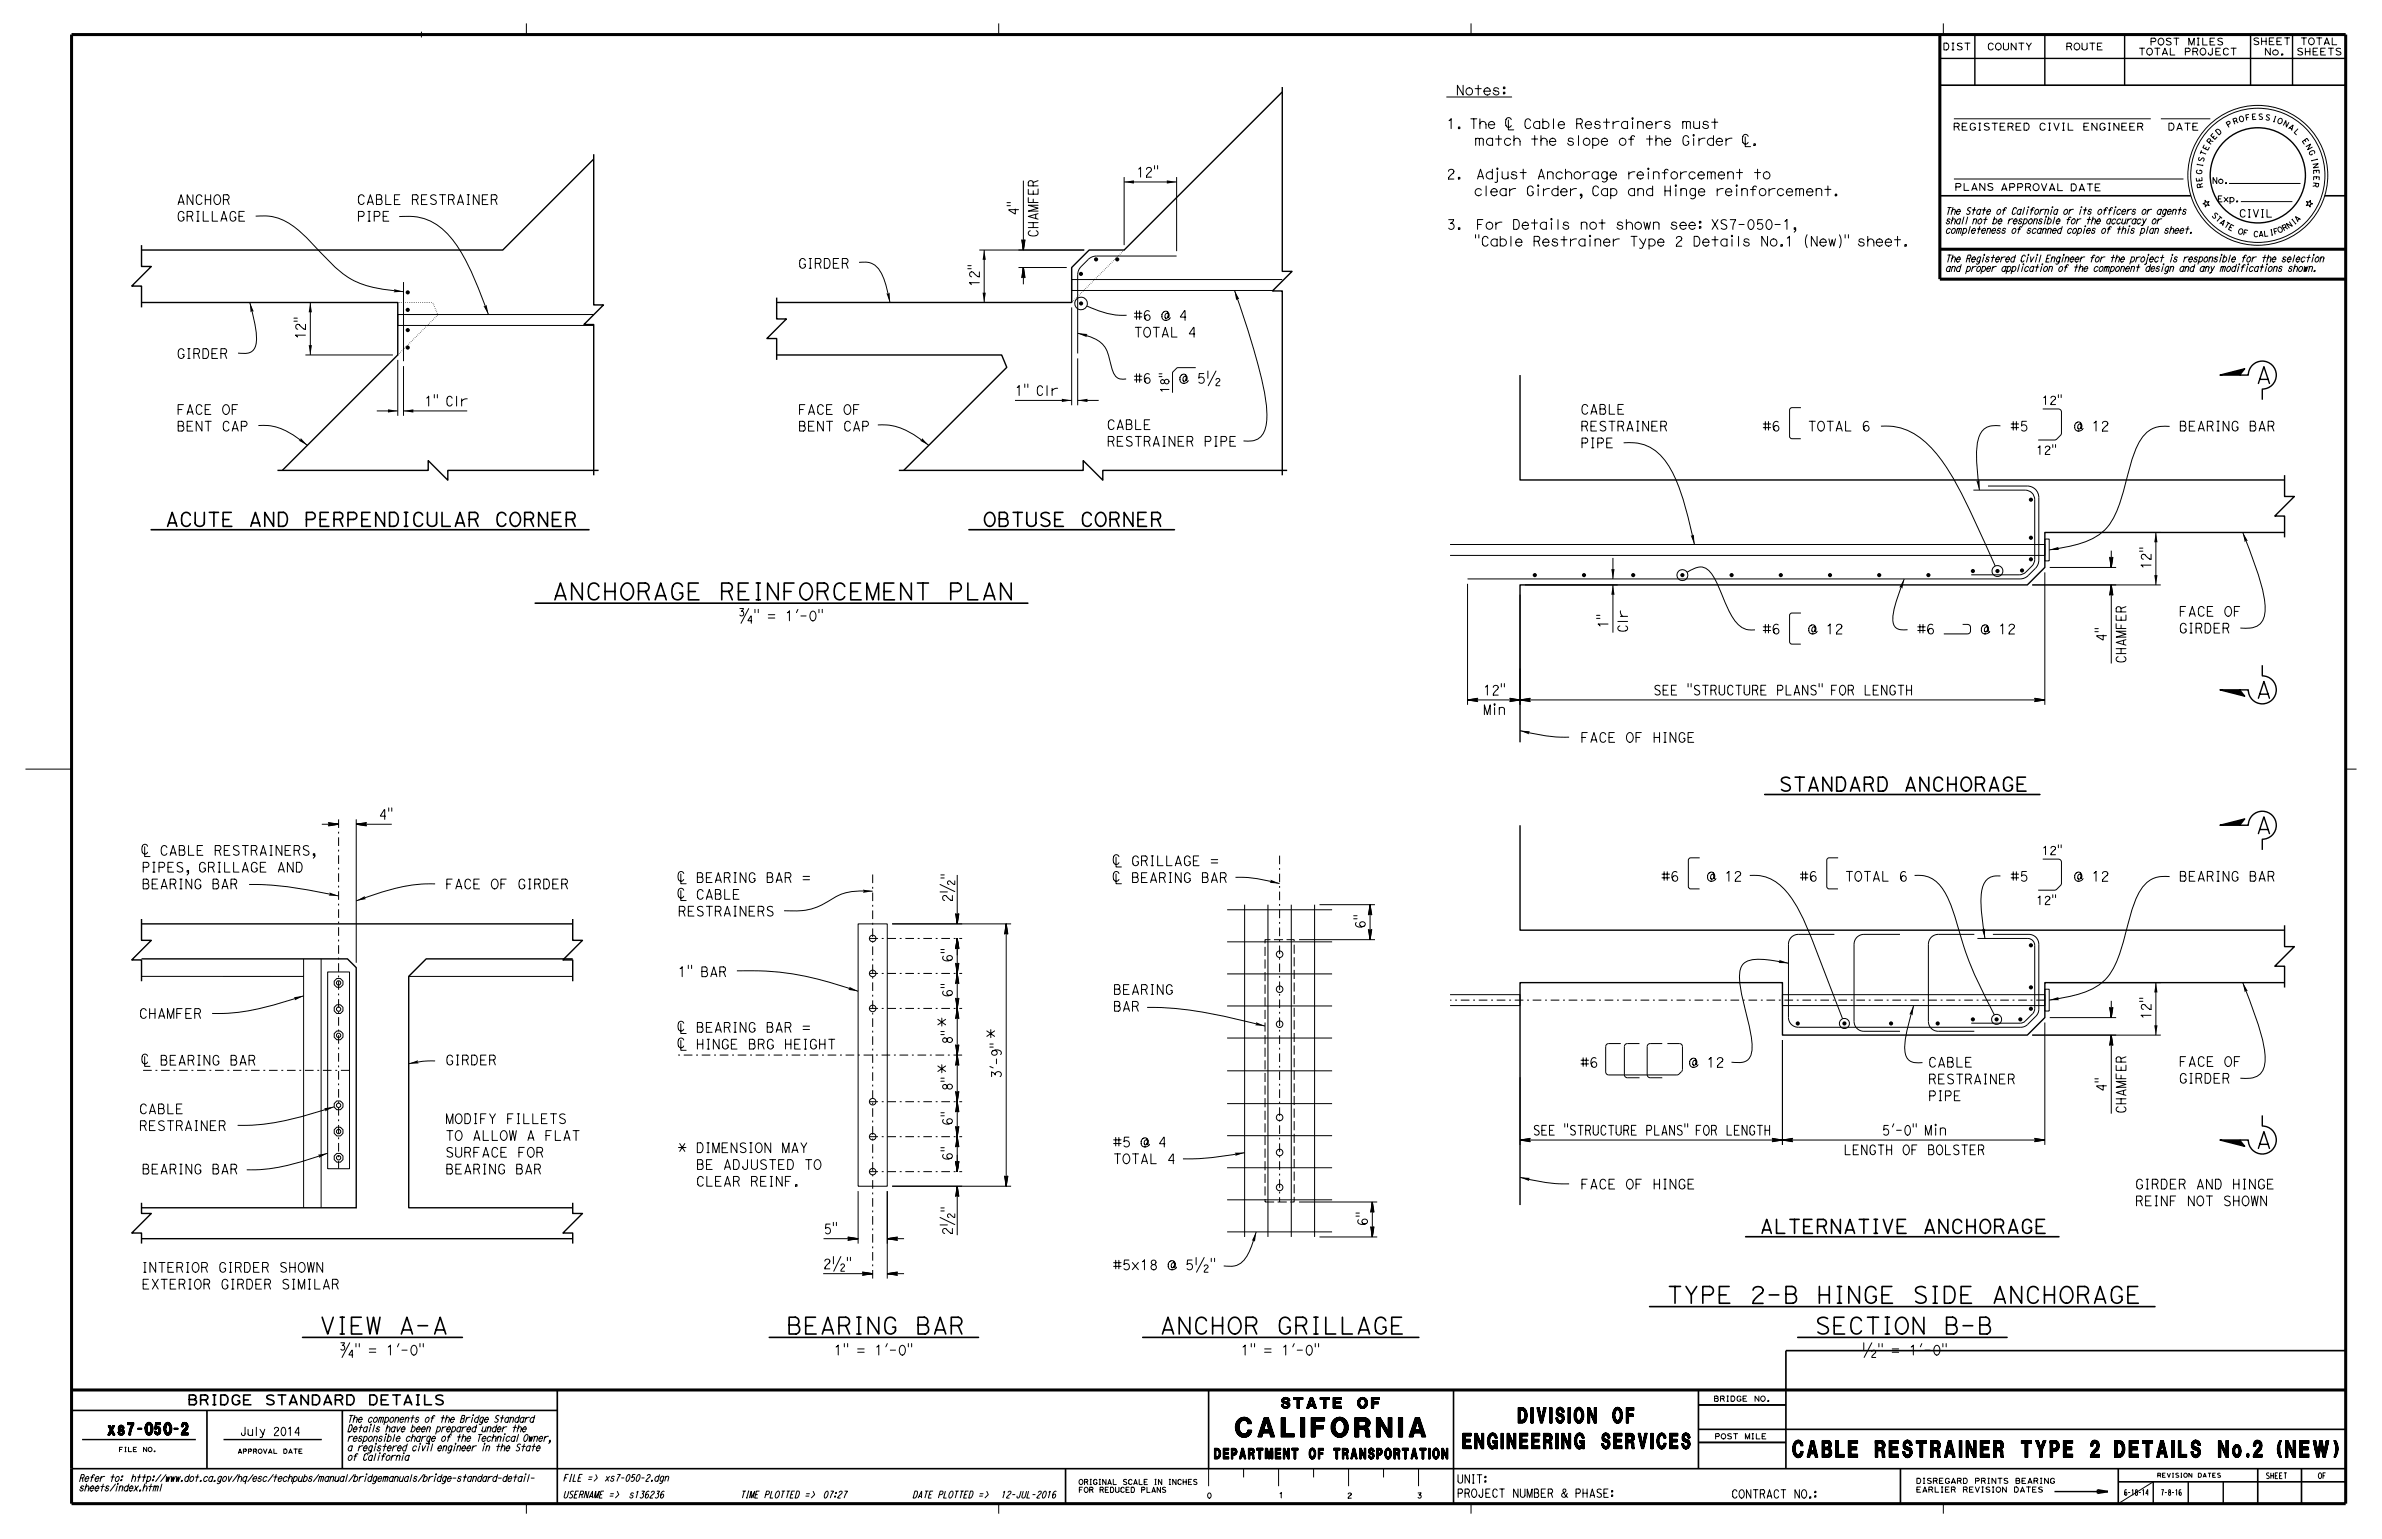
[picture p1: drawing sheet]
<svg xmlns="http://www.w3.org/2000/svg" width="432mm" height="279mm" viewBox="0 0 432 279" stroke-linecap="round" stroke-linejoin="round" font-family="sans-serif">
<defs><g id="words">
<text font-size="3.5" x="223.9" y="260.5">CALIFORNIA</text>
<g font-size="3">
<text x="408.9" y="69.5">A</text>
<text x="98.2" y="108.8">ANCHORAGE REINFORCEMENT PLAN</text>
<text x="408.9" y="126.6">A</text>
<text x="408.9" y="151.1">A</text>
<text x="408.9" y="208.2">A</text>
<text x="300.4" y="236.3">TYPE 2-B HINGE SIDE ANCHORAGE</text>
<text x="56.3" y="241.9">VIEW A-A</text>
<text x="140.8" y="241.9">BEARING BAR</text>
<text x="208.4" y="241.9">ANCHOR GRILLAGE</text>
<text x="327.3" y="241.9">SECTION B-B</text>
<text x="325" y="264.2">CABLE RESTRAINER TYPE 2 DETAILS No.2 (NEW)</text>
</g>
<g font-size="2.8">
<text x="265.2" y="262.7">ENGINEERING SERVICES</text>
<text x="275.2" y="258">DIVISION OF</text>
</g>
<g font-size="2.5">
<text x="28.4" y="95.4">ACUTE AND PERPENDICULAR CORNER</text>
<text x="176.7" y="95.4">OBTUSE CORNER</text>
<text x="320.9" y="143.4">STANDARD ANCHORAGE</text>
<text x="317.5" y="223.6">ALTERNATIVE ANCHORAGE</text>
</g>
<text font-size="2.2" x="19.5" y="260.2">xs7-050-2</text>
<g font-size="1.9">
<text x="232.3" y="255.3">STATE OF</text>
<text x="220.1" y="264.5">DEPARTMENT OF TRANSPORTATION</text>
</g>
<g font-size="1.8">
<text x="263.3" y="17.2">Notes:</text>
<text x="206" y="32.1">12&quot;</text>
<text x="262.2" y="32.5">2.</text>
<text x="265.2" y="35.5">clear Girder, Cap and Hinge reinforcement.</text>
<text x="267.1" y="32.5">Adjust Anchorage reinforcement to</text>
<text x="32" y="40.1">GRILLAGE</text>
<text x="32" y="37.1">ANCHOR</text>
<text x="64.7" y="40.1">PIPE</text>
<text x="64.7" y="37.1">CABLE RESTRAINER</text>
<text x="262.2" y="41.6">3.</text>
<text x="267" y="41.6">For Details not shown see: XS7-050-1,</text>
<text x="265.1" y="44.6">&quot;Cable Restrainer Type 2 Details No.1 (New)&quot; sheet.</text>
<text x="144.6" y="48.6">GIRDER</text>
<text x="205.5" y="58.1">#6 @ 4</text>
<text x="32" y="65">GIRDER</text>
<text x="205.5" y="61.1">TOTAL 4</text>
<text x="184" y="71.7">1&quot; Clr</text>
<text x="205.5" y="69.5">#6</text>
<text x="32" y="75.1">FACE OF</text>
<text x="77" y="73.6">1&quot; Clr</text>
<text x="144.6" y="75.1">FACE OF</text>
<text x="200.6" y="77.9">CABLE</text>
<text x="286.5" y="75.1">CABLE</text>
<text x="32" y="78.2">BENT CAP</text>
<text x="144.6" y="78.2">BENT CAP</text>
<text x="200.6" y="80.9">RESTRAINER PIPE</text>
<text x="286.5" y="81.2">PIPE</text>
<text x="286.5" y="78.2">RESTRAINER</text>
<text x="319.5" y="78.2">#6</text>
<text x="325.4" y="78.2">TOTAL 6</text>
<text x="364.4" y="78.2">#5</text>
<text x="373.6" y="78.2">@ 12</text>
<text x="394.9" y="78.2">BEARING BAR</text>
<text x="394.9" y="111.7">FACE OF</text>
<text x="319.5" y="114.9">#6</text>
<text x="326.1" y="114.9">@ 12</text>
<text x="347.5" y="114.9">#6</text>
<text x="356.7" y="114.9">@ 12</text>
<text x="394.9" y="114.8">GIRDER</text>
<text x="268.9" y="129.6">Min</text>
<text x="268.9" y="126">12&quot;</text>
<text x="299.7" y="126">SEE &quot;STRUCTURE PLANS&quot; FOR LENGTH</text>
<text x="286.5" y="134.6">FACE OF HINGE</text>
<text x="25.7" y="161.2">BEARING BAR</text>
<text x="25.7" y="158.1">PIPES, GRILLAGE AND</text>
<text x="80.7" y="161.2">FACE OF GIRDER</text>
<text x="301.2" y="159.8">#6</text>
<text x="307.7" y="159.8">@ 12</text>
<text x="326.2" y="159.8">#6</text>
<text x="332.2" y="159.8">TOTAL 6</text>
<text x="364.4" y="159.8">#5</text>
<text x="373.6" y="159.8">@ 12</text>
<text x="394.9" y="159.8">BEARING BAR</text>
<text x="122.8" y="166.1">RESTRAINERS</text>
<text x="122.8" y="177.1">1&quot; BAR</text>
<text x="25.2" y="184.7">CHAMFER</text>
<text x="201.7" y="183.3">BAR</text>
<text x="201.7" y="180.3">BEARING</text>
<text x="171.7" y="186.2" transform="rotate(-90 171.7 186.2)">*</text>
<text x="180.5" y="188.3" transform="rotate(-90 180.5 188.3)">*</text>
<text x="80.7" y="193.1">GIRDER</text>
<text x="171.7" y="194.7" transform="rotate(-90 171.7 194.7)">*</text>
<text x="286.5" y="193.5">#6</text>
<text x="302.6" y="193.5">@ 12</text>
<text x="349.5" y="196.5">RESTRAINER</text>
<text x="349.5" y="193.5">CABLE</text>
<text x="394.9" y="196.4">GIRDER</text>
<text x="394.9" y="193.4">FACE OF</text>
<text x="25.2" y="201.9">CABLE</text>
<text x="80.7" y="203.7">MODIFY FILLETS</text>
<text x="349.5" y="199.6">PIPE</text>
<text x="25.2" y="205">RESTRAINER</text>
<text x="80.7" y="209.8">SURFACE FOR</text>
<text x="80.7" y="206.8">TO ALLOW A FLAT</text>
<text x="122.8" y="209">* DIMENSION MAY</text>
<text x="201.7" y="208">#5 @ 4</text>
<text x="277.9" y="205.8">SEE &quot;STRUCTURE PLANS&quot; FOR LENGTH</text>
<text x="334.2" y="209.4">LENGTH OF BOLSTER</text>
<text x="341.1" y="205.8">5’-0&quot; Min</text>
<text x="25.7" y="212.9">BEARING BAR</text>
<text x="80.7" y="212.9">BEARING BAR</text>
<text x="124.4" y="212">BE ADJUSTED TO</text>
<text x="124.4" y="215.1">CLEAR REINF.</text>
<text x="201.7" y="211">TOTAL 4</text>
<text x="286.5" y="215.6">FACE OF HINGE</text>
<text x="387" y="215.6">GIRDER AND HINGE</text>
<text x="387" y="218.6">REINF NOT SHOWN</text>
<text x="149.3" y="223.7">5&quot;</text>
<text x="25.7" y="233.7">EXTERIOR GIRDER SIMILAR</text>
<text x="25.7" y="230.7">INTERIOR GIRDER SHOWN</text>
<text x="151.1" y="245.7">1&quot; = 1’-0&quot;</text>
<text x="224.9" y="245.7">1&quot; = 1’-0&quot;</text>
<text x="33.9" y="254.7">BRIDGE STANDARD DETAILS</text>
</g>
<g font-size="1.5">
<text x="370.1" y="73.3">12&quot;</text>
<text x="369.1" y="82.4">12&quot;</text>
<text x="295" y="114.7" transform="rotate(-90 295 114.7)">Clr</text>
<text x="370.1" y="155">12&quot;</text>
<text x="369.1" y="164">12&quot;</text>
<text x="43.5" y="260.3">July 2014</text>
<text x="264.1" y="268.9">UNIT:</text>
<text x="264.1" y="271.5">PROJECT NUMBER &amp; PHASE:</text>
<text x="313.8" y="271.6">CONTRACT NO.:</text>
</g>
<text font-size="1.4" x="405.9" y="39.4">CIVIL</text>
<g font-size="1.3">
<text x="354" y="23.6">REGISTERED CIVIL ENGINEER</text>
<text x="392.9" y="23.6">DATE</text>
<text x="354.3" y="34.5">PLANS</text>
<text x="362.6" y="34.6">APPROVAL</text>
<text x="375.2" y="34.6">DATE</text>
<text x="352.6" y="40.6">shall not be responsible for the accuracy or</text>
<text x="352.6" y="38.9">The State of California or its officers or agents</text>
<text x="352.6" y="47.5">The Registered Civil Engineer for the project is responsible for the selection</text>
<text x="352.6" y="42.3">completeness of scanned copies of this plan sheet.</text>
<text x="352.6" y="49.2">and proper application of the component design and any modifications shown.</text>
<text x="62.9" y="257.9">The components of the Bridge Standard</text>
<text x="62.9" y="263.1">a registered civil engineer in the State</text>
<text x="62.9" y="261.4">responsible charge of the Technical Owner,</text>
<text x="62.9" y="259.6">Details have been prepared under the</text>
<text x="14.3" y="268.6">Refer to:</text>
<text x="22.9" y="268.6">http://www.dot.ca.gov/hq/esc/techpubs/manual/bridgemanuals/bridge-standard-detail-</text>
<text x="62.9" y="264.8">of California</text>
<text x="102" y="268.6">FILE =&gt;</text>
<text x="109.5" y="268.6">xs7-050-2.dgn</text>
<text x="14.3" y="270.4">sheets/index.html</text>
<text x="102" y="271.6">USERNAME =&gt;</text>
<text x="113.9" y="271.6">s136236</text>
<text x="134.1" y="271.6">TIME PLOTTED =&gt;</text>
<text x="149.1" y="271.6">07:27</text>
<text x="165.4" y="271.6">DATE PLOTTED =&gt;</text>
<text x="181.3" y="271.6">12-JUL-2016</text>
</g>
<g font-size="1.2">
<text x="352.1" y="9.1">DIST</text>
<text x="360.2" y="9.1">COUNTY</text>
<text x="374.4" y="9.1">ROUTE</text>
<text x="387.6" y="10">TOTAL PROJECT</text>
<text x="389.7" y="8.2">POST MILES</text>
<text x="408.3" y="8.1">SHEET</text>
<text x="410.4" y="10">No.</text>
<text x="416.3" y="10">SHEETS</text>
<text x="416.9" y="8.1">TOTAL</text>
</g>
<g font-size="1.1">
<text x="401" y="33.3">No.</text>
<text x="401.9" y="36.6">Exp.</text>
<text x="410.7" y="268.1">SHEET</text>
<text x="420.2" y="268.1">OF</text>
<text x="385" y="271.1">6-18-14</text>
<text x="391.7" y="271.1">7-8-16</text>
</g>
<g font-size="1">
<text x="403.9" y="23.2" transform="rotate(-31 403.9 23.2)">P</text>
<text x="405" y="22.6" transform="rotate(-20 405 22.6)">R</text>
<text x="406" y="22.2" transform="rotate(-15 406 22.2)">O</text>
<text x="407.1" y="21.9" transform="rotate(-10 407.1 21.9)">F</text>
<text x="408.2" y="21.7" transform="rotate(-4 408.2 21.7)">E</text>
<text x="409.3" y="21.7" transform="rotate(1 409.3 21.7)">S</text>
<text x="410.5" y="21.7" transform="rotate(12 410.5 21.7)">S</text>
<text x="411.8" y="22" transform="rotate(17 411.8 22)">I</text>
<text x="412.7" y="22.2" transform="rotate(22 412.7 22.2)">O</text>
<text x="413.7" y="22.7" transform="rotate(28 413.7 22.7)">N</text>
<text x="414.7" y="23.2" transform="rotate(33 414.7 23.2)">A</text>
<text x="415.7" y="23.9" transform="rotate(44 415.7 23.9)">L</text>
<text x="399.4" y="29.5" transform="rotate(-74 399.4 29.5)">S</text>
<text x="399.7" y="28.4" transform="rotate(-69 399.7 28.4)">T</text>
<text x="400.2" y="27.4" transform="rotate(-63 400.2 27.4)">E</text>
<text x="400.7" y="26.3" transform="rotate(-53 400.7 26.3)">R</text>
<text x="401.4" y="25.4" transform="rotate(-47 401.4 25.4)">E</text>
<text x="402.1" y="24.6" transform="rotate(-42 402.1 24.6)">D</text>
<text x="417.3" y="25.5" transform="rotate(55 417.3 25.5)">E</text>
<text x="417.9" y="26.4" transform="rotate(60 417.9 26.4)">N</text>
<text x="418.4" y="27.4" transform="rotate(65 418.4 27.4)">G</text>
<text x="419" y="28.8" transform="rotate(76 419 28.8)">I</text>
<text x="419.2" y="29.6" transform="rotate(81 419.2 29.6)">N</text>
<text x="399.1" y="31.7" transform="rotate(-85 399.1 31.7)">G</text>
<text x="399.2" y="32.9" transform="rotate(-96 399.2 32.9)">E</text>
<text x="399.2" y="30.4" transform="rotate(-79 399.2 30.4)">I</text>
<text x="399.4" y="34" transform="rotate(-101 399.4 34)">R</text>
<text x="419.4" y="33" transform="rotate(98 419.4 33)">R</text>
<text x="419.4" y="30.7" transform="rotate(87 419.4 30.7)">E</text>
<text x="419.4" y="31.9" transform="rotate(92 419.4 31.9)">E</text>
<text x="400.8" y="39.1" transform="rotate(46 400.8 39.1)">S</text>
<text x="401.5" y="39.8" transform="rotate(41 401.5 39.8)">T</text>
<text x="402.2" y="40.4" transform="rotate(37 402.2 40.4)">A</text>
<text x="403" y="41" transform="rotate(32 403 41)">T</text>
<text x="403.8" y="41.5" transform="rotate(27 403.8 41.5)">E</text>
<text x="414" y="41.9" transform="rotate(-29 414 41.9)">R</text>
<text x="414.9" y="41.5" transform="rotate(-34 414.9 41.5)">N</text>
<text x="415.9" y="40.8" transform="rotate(-38 415.9 40.8)">I</text>
<text x="416.4" y="40.4" transform="rotate(-43 416.4 40.4)">A</text>
<text x="405.6" y="42.3" transform="rotate(18 405.6 42.3)">O</text>
<text x="406.5" y="42.6" transform="rotate(13 406.5 42.6)">F</text>
<text x="408.4" y="42.9" transform="rotate(4 408.4 42.9)">C</text>
<text x="409.4" y="42.9" transform="rotate(-1 409.4 42.9)">A</text>
<text x="410.4" y="42.9" transform="rotate(-6 410.4 42.9)">L</text>
<text x="411.5" y="42.7" transform="rotate(-10 411.5 42.7)">I</text>
<text x="412.3" y="42.5" transform="rotate(-15 412.3 42.5)">F</text>
<text x="413.1" y="42.3" transform="rotate(-24 413.1 42.3)">O</text>
<text x="310.6" y="254.1">BRIDGE NO.</text>
<text x="310.8" y="260.9">POST MILE</text>
<text x="347.3" y="269">DISREGARD PRINTS BEARING</text>
<text x="347.3" y="270.6">EARLIER REVISION DATES</text>
</g>
<g font-size=".9">
<text x="195.5" y="269.2">ORIGINAL SCALE IN INCHES</text>
<text x="195.5" y="270.6">FOR REDUCED PLANS</text>
<text x="218.7" y="271.6">0</text>
<text x="231.8" y="271.6">1</text>
<text x="244.2" y="271.6">2</text>
<text x="256.9" y="271.6">3</text>
</g>
<g font-size=".8">
<text x="21.5" y="263.2">FILE NO.</text>
<text x="43" y="263.5">APPROVAL DATE</text>
<text x="391" y="267.9">REVISION DATES</text>
</g>
</g></defs>
<g fill="none" stroke="#000" stroke-width=".18">
<path d="M76.4 5.7v1.1M95.4 4.2v2.1M181 4.2v2.1M262.2 17.6h11.8M266.7 4.2v2.1M352.3 4.2v2.1M46.3 39.2a9.6 9.6 0 0 1 8.1 2.8l4 4.1a19.2 19.2 0 0 0 7 5.3 30.4 30.4 0 0 0 7.7 1.5M72.4 39.3a10.1 10.1 0 0 1 10 4.7 49.2 49.2 0 0 1 5.5 11.4l.6 1.6M182.5 36.7h.7M182.5 37.3h.7M184.1 37.9v.9l-1.2-.7 1.7-.1M185.5 32.7v12.6"/>
<path d="M186.4 35.8v.9h1.8M187.3 33.1a.46 .46 0 0 0-.5-.3 .46 .46 0 0 0-.4 .3v.6h1.8M187.3 36.1v.6M187.3 34.6v.6M187.7 38.9v.7M188.2 38.7l-1.8 .5 1.8 .5M188.2 37.2h-1.8l1.8 .5-1.8 .6h1.8M188.2 34.3v.9h-1.8v-.9M188.2 32.8l-.9 .3v.6M203.8 32.1v12.3M203.8 33h9.5M209.3 30v.6"/>
<path d="M209.8 30v.6M213.3 32.1v13.4M262.7 21.9l.4-.4v1.8M264.4 23h.2v.3h-.2zM266.6 21.5h1.1M267.2 21.5v1.8M267.5 25.3a.35 .35 0 0 1 .3-.2 .35 .35 0 0 1 .4 .2 .38 .38 0 0 1 .3-.2 .38 .38 0 0 1 .4 .2v1.1M267.5 25.1v1.3M268.2 25.3v1.1M268.3 22.5a.56 .56 0 0 1 .6-.5 .56 .56 0 0 1 .5 .6v.7M268.3 21.5v1.8M269.8 22.6h1.1a.61 .61 0 0 0-.6-.5 .61 .61 0 0 0-.6 .6 .61 .61 0 0 0 .6 .6h.3l.3-.3"/>
<path d="M270.6 25.2a.66 .66 0 0 0-1 0 .66 .66 0 0 0 0 1 .66 .66 0 0 0 1 0M270.6 25.1v1.3M271.1 25.2h1.1M271.4 31.1v1.7a.26 .26 0 0 1-.1 .3 .26 .26 0 0 1-.3-.1M271.7 24.6v1.8M273.4 21.8v1.7h1M273.8 25.4a.61 .61 0 0 0-.9-.1 .61 .61 0 0 0 0 .9 .61 .61 0 0 0 .9-.2M274 21.7a.56 .56 0 0 0-.8-.3 .56 .56 0 0 0-.3 .7 .65 .65 0 0 0 .1 .7 .65 .65 0 0 0 .7 .2l.3-.2M274.4 25.5a.56 .56 0 0 1 .7-.4 .56 .56 0 0 1 .5 .5v.8M274.4 24.6v1.8M277.5 21.9a.56 .56 0 0 0-.8-.3 .56 .56 0 0 0-.3 .7 .65 .65 0 0 0 .1 .8 .65 .65 0 0 0 .7 .2l.3-.3M277.7 25.2h1.1"/>
<path d="M278.2 24.6v1.8M278.8 34.2v1.3M279.1 22.2a.66 .66 0 0 0-.9 0 .66 .66 0 0 0 0 .9 .66 .66 0 0 0 .9 0M279.1 22v1.3M279.3 25.5a.56 .56 0 0 1 .7-.4 .56 .56 0 0 1 .5 .5v.8M279.3 24.6v1.8M279.7 22.2a.66 .66 0 0 1 .9 0 .66 .66 0 0 1 0 .9 .66 .66 0 0 1-.9 0M279.7 21.5v1.8M280.9 25.7h1.1a.61 .61 0 0 0-.6-.6 .61 .61 0 0 0-.6 .6 .61 .61 0 0 0 .6 .6h.3l.3-.2M281.6 21.5v1.8M282.5 22.6h1.1a.61 .61 0 0 0-.6-.5 .61 .61 0 0 0-.6 .6 .61 .61 0 0 0 .5 .6h.4l.3-.3M285.2 25.3a.46 .46 0 0 0-.5-.3 .46 .46 0 0 0-.4 .5l.2 .1a.44 .44 0 0 1 .6 .1 .44 .44 0 0 1 0 .5 .63 .63 0 0 1-.9-.2"/>
<path d="M285.8 22.4h.7l.4 .9M286.1 24.6v1.8M286.5 22.4a.45 .45 0 0 0 .4-.4 .45 .45 0 0 0-.4-.5h-.7v1.8M287.4 22.6h1.1a.61 .61 0 0 0-.6-.5 .61 .61 0 0 0-.6 .6 .61 .61 0 0 0 .6 .6h.3l.3-.3M288.7 25.2a.66 .66 0 0 1 .9 0 .66 .66 0 0 1 0 1 .66 .66 0 0 1-.9 0M288.7 25.1v1.8M290 22.2a.46 .46 0 0 0-.5-.2 .46 .46 0 0 0-.3 .4l.2 .2a.44 .44 0 0 1 .5 0 .44 .44 0 0 1 .1 .6 .63 .63 0 0 1-1-.3M290.3 25.7h1.1a.61 .61 0 0 0-.6-.6 .61 .61 0 0 0-.6 .6 .61 .61 0 0 0 .6 .6h.3l.3-.2M290.7 22.2h1.1M291.2 21.5v1.8M292.4 22v1.3M293.5 22l-.6 .1-.5 .3"/>
<path d="M295 22.2a.66 .66 0 0 0-.9 0 .66 .66 0 0 0 0 .9 .66 .66 0 0 0 .9 0M295 22v1.3M295.2 25.2h.9M295.9 22v1.3M296.3 24.8a.34 .34 0 0 0-.4-.2 .34 .34 0 0 0-.2 .3v1.5M296.9 22.3a.54 .54 0 0 1 .5-.3 .54 .54 0 0 1 .5 .4v.9M296.9 22v1.3M298.4 22.6h1.1a.61 .61 0 0 0-.6-.5 .61 .61 0 0 0-.6 .6 .61 .61 0 0 0 .6 .6h.3l.3-.3M298.5 25.2h1.1M298.8 31.2v1.3M299 24.6v1.8M300.2 22v1.3"/>
<path d="M300.2 25.5a.56 .56 0 0 1 .6-.4 .56 .56 0 0 1 .5 .5v.8M300.2 24.6v1.8M301.3 22l-.6 .1-.5 .3M301.7 25.7h1.2a.61 .61 0 0 0-.7-.6 .61 .61 0 0 0-.6 .6 .61 .61 0 0 0 .6 .6h.3l.3-.2M302.7 22.2a.46 .46 0 0 0-.5-.2 .46 .46 0 0 0-.4 .4l.3 .2a.44 .44 0 0 1 .5 0 .44 .44 0 0 1 0 .6 .63 .63 0 0 1-.9-.3M303.8 34.2v1.3M305 22.3a.35 .35 0 0 1 .4-.3 .35 .35 0 0 1 .3 .3 .38 .38 0 0 1 .4-.3 .38 .38 0 0 1 .3 .3v1M305 22v1.3M305.7 22.3v1M306.1 25a.56 .56 0 0 0-.7-.4 .56 .56 0 0 0-.3 .8 .65 .65 0 0 0 .1 .7 .65 .65 0 0 0 .7 .2l.2-.3v-.4h-.3M307 25.1v1.3M307 22l.1 1.2 .6 .1 .4-.3"/>
<path d="M308 25.1v1.3M308.1 22v1.3M309.1 25.1h-.6l-.5 .4M309.7 22.2a.46 .46 0 0 0-.6-.2 .46 .46 0 0 0-.3 .4l.2 .2a.44 .44 0 0 1 .5 0 .44 .44 0 0 1 .1 .6 .63 .63 0 0 1-1-.3M310.3 22.2h1.1M310.6 25.2a.66 .66 0 0 0-.9 0 .66 .66 0 0 0 0 1 .66 .66 0 0 0 .9 0M310.6 24.6v1.8M310.8 21.5v1.8M311.1 25.7h1.2a.61 .61 0 0 0-.7-.6 .61 .61 0 0 0-.6 .6 .61 .61 0 0 0 .6 .6h.3l.3-.2M312.9 25.1v1.3M314 25.1h-.6l-.5 .4M314.8 34.2v1.3"/>
<path d="M316.4 24.8v1.8h.9M316.9 24.7a.56 .56 0 0 0-.7-.3 .56 .56 0 0 0-.3 .8 .65 .65 0 0 0 0 .7 .65 .65 0 0 0 .8 .2l.2-.3M317.9 26.1h.3v.3h-.3zM354.2 21.5h35.7M354.2 32.5h41.6M367.6 38l-.2 .9M370.8 39.7l-.2 .9M372 38l-.3 .9M377.2 38l-.2 .9M383.4 38l-.2 .9M391.7 21.5h9M399.7 36.3l.3 .4 .4-.2-.2 .4 .3 .4-.5-.2-.2 .4v-.4l-.5-.2 .4-.1z"/>
<path d="M404.1 33.3h12.9M406.2 36.6h9.4M418.1 36.5l.4 .2 .3-.4v.5l.4 .1-.4 .2v.4l-.3-.3-.4 .1 .3-.4zM45.3 54.8l.8 3.5a10.1 10.1 0 0 1 .2 4.5 2.35 2.35 0 0 1-2.8 1.3l-.3-.1M53.3 57.7h.6M53.3 58.2h.6M55.4 58.8v.9a2.03 2.03 0 0 1-1.2-.9 .45 .45 0 0 0-.6 .4 .45 .45 0 0 0 .4 .5M56.3 54.8v9.6M73.1 51.1v14.4M107.7 57h-35.6v2h35.5M155.7 47.6a3.6 3.6 0 0 1 4.3 2.5l.6 1.7 .7 3M175.4 48.2h.7"/>
<path d="M175.4 48.7h.7M177.5 51.3h-1.8l.4 .3M177.5 45.3h19.1M177.5 49.3v.9a2.03 2.03 0 0 1-1.2-.9 .45 .45 0 0 0-.5 .4 .45 .45 0 0 0 .3 .5M178.4 45.3v9.5M184.6 48.5h8.8M185.3 43.5l.2 1.8M185.4 50.3l.1-.1 .2 .1M185.4 43.6l.1 1.7M185.4 43.6l-.2-.1 .3 1.8M185.5 48.5l-.3 1.9 .2-.1M185.5 48.5l.3 1.8"/>
<path d="M185.5 48.5l-.1 1.7M185.5 48.5l-.1 1.8M185.5 48.5l.3 1.9-.1-.1M185.5 48.5v3.1M185.5 48.5l.2 1.8M185.5 48.5l-.2 1.8M185.5 48.5l.1 1.7M185.6 43.6l-.1 1.7M185.7 43.6l-.2 1.7M185.7 43.6l-.2 .1-.1-.1M185.7 43.6l.1-.1-.3 1.8M185.7 43.5l-.2 1.8"/>
<path d="M186.4 41.3h1.8M186.4 40.4h1.8M186.8 41.8a.48 .48 0 0 0-.4 .6 .48 .48 0 0 0 .6 .4 .85 .85 0 0 0 1.2-.5l-.4-.5M187.3 40.4v.9M194.3 55.7v17.8M197 55.5a14.3 14.3 0 0 0 7.2 1.7M213.3 46.4h-14.5a2.09 2.09 0 0 0-1.5 .6 4.1 4.1 0 0 0-1.9 2.4v14.7M223.8 52.7a136.5 136.5 0 0 1 5.6 19.4 10.7 10.7 0 0 1-.4 6.6 3.6 3.6 0 0 1-3.6 1.3M232.4 50.7h-38.1v2h36.5M267.5 42.5v.7M268.1 42.5v.7M281.2 40.3v1.3"/>
<path d="M288.2 43.3v1.3M314 43.3v1.3M327.6 42.6a2.36 2.36 0 0 0 0 2.3M333.4 42.6a2.36 2.36 0 0 1 0 2.3M334.5 42.5v.7M335.1 42.5v.7M359.6 46.6l-.2 .9M366.7 48.3l-.2 .9M367.6 46.6l-.2 .9M369.2 46.6l-.2 .9M370.1 48.3l-.2 .9M374 46.6l-.2 .9"/>
<path d="M377.9 41.4l-.2 .9M385.9 41.4l-.2 .9M389.4 46.6l-.4 1.2-.2 .1M392.1 48.3l-.2 .9M393.7 46.6l-.2 .9M402.6 46.6l-.2 .9M405.8 48.3l-.2 .9M407.4 48.3l-.2 .9M410.9 48.3l-.3 .9M419.3 46.6l-.2 .9M46.8 77.2a9.8 9.8 0 0 1 7.4 2.4l1.5 1.1M55.4 64.4h15.8"/>
<path d="M55.4 60.8h-1.8l.3 .3M68.3 74.5h3.8M72.1 65.2v10.2M73.1 66.4v9M73.1 74.5h11.6M78.7 71.5v.7M79.3 71.5v.7M159.1 77.1a10.5 10.5 0 0 1 7.7 2.4l1.6 1.3M184 72.6h10.3M185.8 69.6v.6M186.3 69.6v.6M195.4 60.4l1.5 .4a5.2 5.2 0 0 1 4.3 4.6l.2 .8a3.8 3.8 0 0 0 1.1 2.3l.6 .2h1"/>
<path d="M195.4 72.6h3.8M195.4 65v8.5M210.1 67.8h.5M210.1 68.3h.5M211.9 70.6h-1.5l.3 .3M215 68.9v.1a.69 .69 0 0 0 .1-.8 .69 .69 0 0 0-.7-.3l-.4 .4-.1 .5a.76 .76 0 0 0 .6 .7 .76 .76 0 0 0 .8-.3l.1-.2M215.1 68.4l-.1-.1a.42 .42 0 0 0-.5 .3 .42 .42 0 0 0 .3 .5l.2-.2M215.1 68.3l-.2 .6M216.8 66.7h-3.3l-.9 .7-.1 3.8M218.2 67.7h-.8l-.1 .9a.56 .56 0 0 1 .8-.1 .56 .56 0 0 1 0 .8 .56 .56 0 0 1-.8 0M219 67.3v1.3M220.4 68.9a.35 .35 0 0 1 .5-.3 .35 .35 0 0 1 .2 .5l-.6 .6-.1 .2h.7"/>
<path d="M220.4 67.3l-1.4 2.6M326.5 73.9h-1.7l-.3 .2-.1 .3 .1 4.9 .3 .3h1.6M341 77.3a10.5 10.5 0 0 1 8.6 3.4 40 40 0 0 1 7.3 11.6l4.8 10.3M362.6 77.2h-.4a3.1 3.1 0 0 0-3.7 2.9 29.5 29.5 0 0 0 .3 8.8M370.3 74.2h2.8l.5 .2 .1 4.1a1.94 1.94 0 0 1-1 1.2l-3.2 .1M373.1 71.6v.5M373.6 71.6v.5M393.3 77.3a5.4 5.4 0 0 0-5.8 3.5l-1 2.5-1.2 4.4a20.5 20.5 0 0 1-3.3 7.9 12.3 12.3 0 0 1-7.2 3.5l-3.3 .6M262.9 98.7h107.8v2h-107.8M294.3 80.3a8.2 8.2 0 0 1 7.9 3.7 35.3 35.3 0 0 1 4.2 11.4l.8 3.3M357.7 88.9h9.4a1.73 1.73 0 0 1 1.7 1.7v11.2a3.4 3.4 0 0 1-1.5 1.9l-.6 .4-.7 .1h-8.7M360.4 88.1h7.1a2.08 2.08 0 0 1 2.1 2.1v11.4a2.1 2.1 0 0 1-.6 1.4 4.1 4.1 0 0 1-2.4 1.9l-100.6 .1"/>
<path d="M370.7 97.7h.8v4h-.8zM371.6 96.5h20.1M372.1 80.6v.5M372.6 80.6v.5M382.7 99.8v3.1M387.8 99.4h.7M387.8 99.9h.7M390.8 96.5v9.6M406.6 96.5a63.8 63.8 0 0 1 3.9 12.3 5.8 5.8 0 0 1-.4 3.9 3.9 3.9 0 0 1-3.5 1.2h-.5M134.1 110.3h.7l-.4 .5a.41 .41 0 0 1 .4 .6 .41 .41 0 0 1-.7 .1M135.7 110.3l-1.4 2.7M136.3 112.6h-.7l.5-.9 .1 1.3"/>
<path d="M136.9 110.5v.6M137.5 110.5v.6M139.3 111.5h1.1M139.3 112.1h1.1M142.7 111.1l.4-.3v1.8M144.6 110.5l-.2 .6M145.2 111.7h.9M147.1 111a.52 .52 0 0 1 .6-.1 .52 .52 0 0 1 .2 .6 .67 .67 0 0 1-.1 .8 .67 .67 0 0 1-.7 .2 1.22 1.22 0 0 1 0-1.5zM148.5 110.5v.6M149.1 110.5v.6M266 105.9v21.9M275.5 107.8v20"/>
<path d="M276.4 106.1h16.9M289.4 111.6h.6M289.4 112.1h.6M291.5 113.1h-1.8l.4 .4M292.4 101.2v3.8M292.4 106.1v8.6M293.3 112.7h1.8M293.6 113.5a.48 .48 0 0 0-.3 .6 .48 .48 0 0 0 .5 .3 .85 .85 0 0 0 1.2-.5l-.3-.4M305.8 103.8l1-.6a2.4 2.4 0 0 1 3.5 .8l1 1.9 1 2.3a15.6 15.6 0 0 0 3 5.2 3.7 3.7 0 0 0 2.8 .8M326.5 111.2h-1.7l-.3 .2-.1 .2 .1 5 .3 .2h1.6M345.2 105l-1.3 3.5a10.1 10.1 0 0 0-.7 4.6 1.97 1.97 0 0 0 2.3 1.1h.3M355.8 113.2l1.1 .1a1.14 1.14 0 0 1 0 1.6h-4.5"/>
<path d="M368.4 106.1h23.3M370.7 103.8v24M371.6 102.9h12M379.8 114h.6M379.8 114.5h.6M381.3 115.1v.9l-1.2-.7h1.7M382.5 101.1l.2 1.8M382.6 101.1l.1 1.8M382.6 101.1l-.2-.1 .3 1.9M382.6 107.8l.1-.1 .2 .1M382.6 101.2l.1 1.7M382.7 106.1v14.2"/>
<path d="M382.7 106.1l.3 1.8M382.7 106.1l-.1 1.7M382.7 106.1l.3 1.8-.1-.1M382.7 106.1l-.3 1.8 .2-.1M382.7 106.1l.1 1.7M382.7 106.1l-.2 1.8M382.7 106.1l.2 1.7M382.8 101.2l-.1 1.7M382.9 101.1l-.2 1.8M382.9 101.1l-.2 .1-.1-.1M382.9 101.1l.1-.1-.3 1.9M383 101.1l-.3 1.8"/>
<path d="M383.6 113.1v.9h1.8M383.6 118.5h1.8M383.6 117.6h1.8M384 119.1a.48 .48 0 0 0-.4 .5 .48 .48 0 0 0 .6 .4 .85 .85 0 0 0 1.2-.5l-.4-.4M384.5 110.3a.46 .46 0 0 0-.4-.3 .46 .46 0 0 0-.5 .3v.7h1.8M384.5 113.3v.7M384.5 117.6v.9M384.5 111.8v.7M385 116.1v.8M385.4 116l-1.8 .5 1.8 .5M385.4 114.5h-1.8l1.8 .5-1.8 .5h1.8M385.4 111.5v1h-1.8v-.9"/>
<path d="M385.4 110l-.9 .3v.7M389.9 102.5h-1.8l.4 .3M389.9 100.5v.9a2.03 2.03 0 0 1-1.2-.9 .45 .45 0 0 0-.5 .4 .45 .45 0 0 0 .3 .5M4.6 139.5h8.4M266 126.9l1.8 .1M266 126.9l1.8 .2M266 126.9h104.7M266 126.9l1.9 .2M266 126.9l1.9 .3-.1-.1M267.8 126.8l-1.8 .1M267.8 126.8l-.1 .1 .1 .2M267.8 126.8l.1-.2-1.9 .3"/>
<path d="M267.9 126.7l-1.9 .2M270.9 128.3v1.3M272.2 123.9v.7M272.7 123.9v.7M273.7 126.7l3.7 .4M273.8 126.8l3.5 .3M273.8 126.8l.1 .1-.1 .2M273.8 126.8l-.1-.2 1.8 .3M273.8 126.8l1.7 .1M275.5 126.9l-1.8 .2M275.5 126.9l1.8 .1M275.5 126.9l-1.7 .2"/>
<path d="M275.5 132.5l.9 .2a28.8 28.8 0 0 0 8 1M277.3 126.8l-3.5 .2M277.3 126.8l.1-.2-3.7 .6 .1-.1M277.3 126.8l-1.8 .1M277.3 126.8l-.1 .1 .2 .3-1.9-.3M277.4 126.7l-1.9 .2M306 123.9v.7M306.6 123.9v.7M329.8 123.9v.7M330.3 123.9v.7M368.9 126.7l1.8 .2M368.9 126.8l1.8 .1"/>
<path d="M368.9 126.8l.1 .1-.1 .2M368.9 126.8l-.1-.2 1.9 .3M370.7 126.9l-1.8 .1M370.7 126.9l-1.8 .2M370.7 126.9l-1.9 .3 .1-.1M425.2 139.5h2M26.2 153.5v1.8h1M26.8 153.4a.56 .56 0 0 0-.8-.3 .56 .56 0 0 0-.3 .8 .65 .65 0 0 0 .1 .7 .65 .65 0 0 0 .7 .2l.3-.3M30.3 153.7a.56 .56 0 0 0-.8-.3 .56 .56 0 0 0-.3 .7 .65 .65 0 0 0 .1 .7 .65 .65 0 0 0 .7 .2l.3-.3M30.8 155.1l.6-1.8 .5 1.8M31 154.7h.8M32.5 153.3h.6a.45 .45 0 0 1 .3 .4 .45 .45 0 0 1-.2 .4 .52 .52 0 0 1 .3 .5 .52 .52 0 0 1-.3 .5h-.7z"/>
<path d="M32.5 154.1h.7M34.2 153.3v1.8h1M35.8 154.2h.6M36.7 153.3h-.9v1.8h1M39 154.2h.7l.4 .9M39.7 154.2a.45 .45 0 0 0 .4-.4 .45 .45 0 0 0-.4-.5h-.7v1.8M40.7 154.2h.6M41.6 153.3h-.9v1.8h1M43.3 153.5a.5 .5 0 0 0-.7-.2 .5 .5 0 0 0-.2 .6l.2 .2a.6 .6 0 0 1 .7 .8 .66 .66 0 0 1-1 0M43.9 153.3h1.1M44.5 153.3v1.8M45.6 154.2h.6l.4 .9"/>
<path d="M46.2 154.2a.45 .45 0 0 0 .4-.4 .45 .45 0 0 0-.4-.5h-.6v1.8M47.2 155.1l.5-1.8 .6 1.8M47.3 154.7h.8M48.9 153.3h.4M48.9 155.1h.4M49.1 153.3v1.8M51.1 153.3v1.8l-1-1.8v1.8M51.7 154.2h.7M52.6 153.3h-.9v1.8h1M53.3 154.2h.7l.4 .9M54 154.2a.45 .45 0 0 0 .4-.4 .45 .45 0 0 0-.4-.5h-.7v1.8M55.9 153.5a.5 .5 0 0 0-.6-.2 .5 .5 0 0 0-.2 .6l.2 .2a.6 .6 0 0 1 .7 .8 .66 .66 0 0 1-1 0"/>
<path d="M56.8 154.8h.3v.3h-.3zM57.1 155.1v.2l-.3 .3M58.3 149.5h3.1M59.6 149.2l1.8 .3M59.6 149.3l.1 .2-.1 .1M59.6 149.3l-.1-.2 1.9 .4M59.6 149.3l1.8 .2M59.7 149.4l1.7 .1M61.4 149.5l-1.8 .1M61.4 149.5h-1.7M61.4 149.5l-1.8 .2M61.4 149.5l-1.9 .3 .1-.2"/>
<path d="M64.6 149.5h6.4M64.6 149.5l1.8 .2M64.6 149.5l1.9 .3-.1-.2M64.6 149.5h1.7M64.6 149.5l1.8 .1M64.6 148.6v26M66.3 149.4l-1.7 .1M66.4 149.3l-.1 .2 .1 .1M66.4 149.3l-1.8 .2M66.4 149.3l.1-.2-1.9 .4M66.4 149.2l-1.8 .3M69.9 148h-.9l.7-1.2v1.8"/>
<path d="M70.5 146.5v.6M71 146.5v.6M123.4 158.5v1.7h1M123.9 158.4a.56 .56 0 0 0-.7-.3 .56 .56 0 0 0-.3 .7 .65 .65 0 0 0 .1 .7 .65 .65 0 0 0 .7 .2l.2-.2M126.4 158.2h.6a.45 .45 0 0 1 .4 .4 .45 .45 0 0 1-.2 .5 .52 .52 0 0 1 .3 .5 .52 .52 0 0 1-.4 .4h-.7zM126.4 159.1h.8M128 159.1h.7M129 158.2h-1v1.8h1.1M129.8 159.6h.8M131.3 159.1h.7l.3 .9M132 159.1a.45 .45 0 0 0 .3-.4 .45 .45 0 0 0-.3-.5h-.7v1.8M133.1 158.2h.4"/>
<path d="M133.3 158.2v1.8M135.2 158.2v1.8l-1-1.8v1.8M136.8 158.6a.56 .56 0 0 0-.7-.3 .56 .56 0 0 0-.3 .7 .65 .65 0 0 0 .1 .8 .65 .65 0 0 0 .8 .1l.2-.3v-.3h-.3M139.1 158.2h.6a.45 .45 0 0 1 .3 .4 .45 .45 0 0 1-.2 .5 .52 .52 0 0 1 .3 .5 .52 .52 0 0 1-.3 .4h-.7zM139.1 159.1h.7M140.8 159.6h.9M142.3 159.1h.7l.4 .9M143 159.1a.45 .45 0 0 0 .4-.4 .45 .45 0 0 0-.4-.5h-.7v1.8M145.6 158.9h1.1M145.6 159.5h1.1M170.6 158.6h.6M170.6 159.2h.6"/>
<path d="M173.1 159.7v.7l-.3-.1-.6-.5a.33 .33 0 0 0-.4 .1 .33 .33 0 0 0 .2 .5M173.5 158.6v8.9M202.3 158.5v1.7h1M202.3 155.4v1.8h1M202.8 158.4a.56 .56 0 0 0-.7-.3 .56 .56 0 0 0-.3 .7 .65 .65 0 0 0 .1 .7 .65 .65 0 0 0 .7 .2l.2-.2M202.8 155.3a.56 .56 0 0 0-.7-.3 .56 .56 0 0 0-.3 .8 .65 .65 0 0 0 .1 .7 .65 .65 0 0 0 .7 .2l.2-.3M205.3 158.2h.6a.45 .45 0 0 1 .4 .4 .45 .45 0 0 1-.2 .5 .52 .52 0 0 1 .3 .5 .52 .52 0 0 1-.4 .4h-.7zM205.3 159.1h.8M206.3 155.6a.56 .56 0 0 0-.7-.4 .56 .56 0 0 0-.3 .8 .65 .65 0 0 0 .1 .7 .65 .65 0 0 0 .8 .2l.2-.3v-.4h-.3M206.9 156.1h.7l.4 .9M206.9 159.1h.7M207.6 156.1a.45 .45 0 0 0 .4-.5 .45 .45 0 0 0-.4-.4h-.7v1.8"/>
<path d="M207.9 158.2h-1v1.8h1.1M208.7 155.2h.4M208.7 157h.4M208.7 159.6h.8M208.9 155.2v1.8M209.9 155.2v1.8h.9M210.2 159.1h.7l.3 .9M210.9 159.1a.45 .45 0 0 0 .3-.4 .45 .45 0 0 0-.3-.5h-.7v1.8M211.5 155.2v1.8h1M212 158.2h.4M212.2 158.2v1.8M213.1 157l.5-1.8 .6 1.8"/>
<path d="M213.2 156.5h.8M214.1 158.2v1.8l-1-1.8v1.8M215.7 158.6a.56 .56 0 0 0-.7-.3 .56 .56 0 0 0-.3 .7 .65 .65 0 0 0 .1 .8 .65 .65 0 0 0 .7 .1l.3-.3v-.3h-.3M215.7 155.6a.56 .56 0 0 0-.7-.4 .56 .56 0 0 0-.3 .8 .65 .65 0 0 0 .1 .7 .65 .65 0 0 0 .7 .2l.3-.3v-.4h-.3M216.3 156.1h.7M217.3 155.2h-1v1.8h1.1M218 158.2h.6a.45 .45 0 0 1 .3 .4 .45 .45 0 0 1-.2 .5 .52 .52 0 0 1 .3 .5 .52 .52 0 0 1-.3 .4h-.7zM218 159.1h.7M219.6 155.9h1.1M219.6 156.5h1.1M219.7 159.6h.9M221.2 159.1h.7l.4 .9"/>
<path d="M221.9 159.1a.45 .45 0 0 0 .4-.4 .45 .45 0 0 0-.4-.5h-.7v1.8M224 159.1a25.1 25.1 0 0 1 8 1.1M308.1 155.5h-1.6l-.4 .3v.2v5l.4 .2h1.6M317.2 158.7a7.6 7.6 0 0 1 7.2 3.7 45.9 45.9 0 0 1 5.3 11.2l4.3 11.1M333.2 155.5h-1.6l-.4 .3-.1 .2 .1 5 .4 .2h1.6M347.1 158.7a5.4 5.4 0 0 1 5.3 2.9 49.6 49.6 0 0 1 3.6 10 81.5 81.5 0 0 0 5.5 12.4M362.6 158.8a2.82 2.82 0 0 0-3.4 2.7 28.5 28.5 0 0 0 .6 8.7M370.3 155.8h2.8l.5 .2 .1 4.2a1.94 1.94 0 0 1-1 1.2h-3.2M373.1 153.2v.5M373.6 153.2v.5M393.3 158.9a5.4 5.4 0 0 0-5.8 3.5l-1 2.5-1.2 4.4a20.5 20.5 0 0 1-3.3 7.9 12.3 12.3 0 0 1-7.2 3.6l-3.3 .5M25.7 177h29.3"/>
<path d="M45.2 160.4a67.8 67.8 0 0 1 16.2 2.1M55 173.9v45.1M58.2 173.9v45.1M59.4 176.2h4v35.7h-4zM74.1 177h29.7M78.9 160.3a29.8 29.8 0 0 0-12 2.2l-2.3 .8M123.4 161.5v1.8h1M123.9 161.4a.56 .56 0 0 0-.7-.3 .56 .56 0 0 0-.3 .8 .65 .65 0 0 0 .1 .7 .65 .65 0 0 0 .7 .2l.2-.3M124.8 175v.6M125.4 175v.6M127.5 161.6a.56 .56 0 0 0-.8-.3 .56 .56 0 0 0-.3 .8 .65 .65 0 0 0 .1 .7 .65 .65 0 0 0 .7 .2l.3-.3M128 163.1l.6-1.8 .5 1.8"/>
<path d="M128.2 162.6h.8M129.7 160l.5-1.8 .6 1.8M129.7 161.3h.6a.45 .45 0 0 1 .3 .3 .45 .45 0 0 1-.2 .5 .52 .52 0 0 1 .3 .5 .52 .52 0 0 1-.3 .5h-.7zM129.7 162.1h.7M131.4 161.3v1.8h.9M132.9 162.2h.7M133.1 160h.4M133.6 176a53 53 0 0 1 20.7 3.3l1.3 .4M133.9 161.3h-1v1.8h1.1M140.7 160l.5-1.8 .6 1.8M155.6 167.5h5.2v47.6h-5.2zM158.2 161.6a11.3 11.3 0 0 0-7.8 1.7 12.5 12.5 0 0 1-8.3 1.8"/>
<path d="M161.7 167.5h21.6M170.4 161.7h1.3M170.4 160.4l2.7 1.3M170.6 172.2h.6M170.6 172.7h.6M170.6 178.5h.6M170.6 179.1h.6M171 173.4a.53 .53 0 0 0 0 .6 .53 .53 0 0 0 .6 .2l.8-.2M171 179.7a.53 .53 0 0 0 0 .6 .53 .53 0 0 0 .6 .3l.8-.2M172.6 162.4v.9a2.03 2.03 0 0 1-1.2-.9 .45 .45 0 0 0-.5 .3 .45 .45 0 0 0 .3 .6M173.3 174.7l.5 3.6M173.3 165.7l.2 1.8"/>
<path d="M173.4 171.9l.1-.1 .2 .1M173.4 174.7l.1 1.8M173.4 174.7l-.2-.1 .3 1.9M173.4 178.3l.1-.1 .2 .1M173.4 165.7l.1 1.8M173.4 165.7l-.2-.1 .3 1.9M173.4 174.7l.1 .1 .3-.2-.6 3.8 .2-.1M173.4 165.7l.1 .1 .2-.1M173.4 174.8l.2 3.4M173.4 165.8l.1 1.7M173.5 170.2l.1 1.7M173.5 170.2l-.3 1.8 .2-.1"/>
<path d="M173.5 170.2v42.2M173.5 170.2l.3 1.8M173.5 170.2l-.1 1.7M173.5 170.2l.3 1.8-.1-.1M173.5 176.5l-.1 1.8M173.5 176.5l.3 1.9-.1-.1M173.5 170.2l.2 1.7M173.5 176.5l.2 1.8M173.5 170.2l-.2 1.8M173.5 176.5l-.2 1.8M173.6 174.8l-.2 3.4M173.6 165.8l-.1 1.7"/>
<path d="M173.7 174.7l-.2 1.8M173.7 165.7l-.2 1.8M173.7 165.7l.1-.1-.3 1.9M173.8 174.7l-.3 1.8M173.8 165.7l-.3 1.8M182.4 167.5l-.3 1.9 .1-.1M182.4 167.5l.2 1.8M182.4 167.5l-.1 1.7M182.4 167.5l-.2 1.8M182.4 167.5l.3 1.9-.1-.1M182.4 167.5v47.6M182.4 167.5l.1 1.7"/>
<path d="M182.6 169.3l-.2-.1-.2 .1M208.6 160l.5-1.8 .6 1.8M212 160h.4M219.6 160l.5-1.8 .6 1.8M222.4 170.8h19.1M222.4 176.6h19.1M222.4 165h19.1M225.6 164v60.3M229.8 164v60.3M234.1 164v60.3M235.5 170.4h13.8M238.3 164v60.3"/>
<path d="M239.2 164h10.1M245.4 166h.6M245.4 166.6h.6M245.9 167.2a.53 .53 0 0 0-.1 .7 .53 .53 0 0 0 .6 .2l.9-.2M248.1 168.6l.3 1.8M248.2 168.6l.2 1.8M248.2 168.6l-.2-.1 .4 1.9M248.2 165.8l.2-.1 .1 .1M248.2 168.6l.2 .1 .1-.1M248.3 168.6l.1 1.8M248.4 164l.1 1.8M248.4 164l-.3 1.9"/>
<path d="M248.4 164v1.8M248.4 164l-.4 1.9 .2-.1M248.4 164v6.4M248.4 164l.2 1.9M248.4 164l-.1 1.8M248.4 164l-.2 1.8M248.4 164l.3 1.9-.2-.1M248.4 168.6v1.8M248.5 168.6l.2-.1-.3 1.9M248.5 168.6l-.1 1.8M248.6 168.6l-.2 1.8M324.2 174.6l-4.1-.6a4.8 4.8 0 0 0-4.2 .9 5.9 5.9 0 0 0-.4 4.4l1.1 4.6a22.5 22.5 0 0 1 1 6.8 2.36 2.36 0 0 1-2.9 2l-.8-.1"/>
<path d="M332.5 169.4h-6.5a1.78 1.78 0 0 0-1.8 1.8v13.3a1.78 1.78 0 0 0 1.8 1.8h40.3l.7-.2 .6-.4M344.4 169.4h-6.5a1.78 1.78 0 0 0-1.8 1.8v14a1.79 1.79 0 0 0 1.8 1.8h6.5M357.9 169.4h-6.5a1.78 1.78 0 0 0-1.8 1.8v14a1.79 1.79 0 0 0 1.8 1.8h6.5M358.5 170.2h9.1M361.3 169.4h6.5a1.78 1.78 0 0 1 1.8 1.8v12.1l-.5 1-1.5 1.4M367.6 170.2a1.24 1.24 0 0 1 1.2 1.2v11.5l-.3 .9-1.4 1.4-.5 .3h-9.3M370.7 179.4h.8v3.9h-.8zM371.6 178.2h20.1M372.1 162.2v.6M372.6 162.2v.6M390.8 178.2v9.5M406.6 178.2a63.8 63.8 0 0 1 3.9 12.2 5.8 5.8 0 0 1-.4 3.9 3.9 3.9 0 0 1-3.5 1.2h-.5"/>
<path d="M26.2 191.6v1.8h1M26.8 191.5a.56 .56 0 0 0-.8-.3 .56 .56 0 0 0-.3 .7 .65 .65 0 0 0 .1 .8 .65 .65 0 0 0 .7 .1l.3-.2M29.2 191.4h.6a.45 .45 0 0 1 .4 .3 .45 .45 0 0 1-.2 .5 .52 .52 0 0 1 .3 .5 .52 .52 0 0 1-.4 .4h-.7zM29.2 192.2h.8M30.9 192.2h.6M31.8 191.4h-.9v1.7h1M32.5 193.1l.5-1.7 .6 1.7M32.6 192.7h.8M34.1 192.2h.7l.4 .9M34.8 192.2a.45 .45 0 0 0 .4-.4 .45 .45 0 0 0-.4-.4h-.7v1.7M35.9 191.4h.4M35.9 193.1h.4"/>
<path d="M36.1 191.4v1.7M38 191.4v1.7l-1-1.7v1.7M39.7 191.7a.56 .56 0 0 0-.8-.3 .56 .56 0 0 0-.3 .7 .65 .65 0 0 0 .1 .8 .65 .65 0 0 0 .8 .1l.2-.2v-.4h-.3M41.9 191.4h.6a.45 .45 0 0 1 .3 .3 .45 .45 0 0 1-.2 .5 .52 .52 0 0 1 .3 .5 .52 .52 0 0 1-.3 .4h-.7zM41.9 192.2h.7M43.5 193.1l.6-1.7 .5 1.7M43.6 192.7h.9M45.1 192.2h.7l.4 .9M45.8 192.2a.45 .45 0 0 0 .4-.4 .45 .45 0 0 0-.4-.4h-.7v1.7M55 180.6a52 52 0 0 1-15 3.2h-1.5M78.9 192.4h-2l-2.8 .5M123.4 188.7v1.7h1"/>
<path d="M123.4 185.6v1.8h1M123.9 188.6a.56 .56 0 0 0-.7-.3 .56 .56 0 0 0-.3 .7 .65 .65 0 0 0 .1 .7 .65 .65 0 0 0 .7 .2l.2-.2M123.9 185.5a.56 .56 0 0 0-.7-.3 .56 .56 0 0 0-.3 .8 .65 .65 0 0 0 .1 .7 .65 .65 0 0 0 .7 .2l.2-.3M126.4 185.4h.6a.45 .45 0 0 1 .4 .4 .45 .45 0 0 1-.2 .4 .52 .52 0 0 1 .3 .5 .52 .52 0 0 1-.4 .5h-.7zM126.4 186.2h.8M126.4 188.4v1.8M126.4 189.3h1M127.4 188.4v1.8M128 186.3h.7M128.2 188.4h.4M128.2 190.2h.4M128.4 188.4v1.8"/>
<path d="M129 185.4h-1v1.8h1.1M129.7 187.2l.5-1.8 .6 1.8M129.8 186.7h.8M130.4 188.4v1.8l-1.1-1.8v1.8M131.3 186.3h.7l.3 .9M132 186.3a.45 .45 0 0 0 .3-.5 .45 .45 0 0 0-.3-.4h-.7v1.8M132 188.8a.56 .56 0 0 0-.8-.3 .56 .56 0 0 0-.3 .7 .65 .65 0 0 0 .1 .8 .65 .65 0 0 0 .8 .1l.2-.3v-.3h-.3M132.6 189.3h.7M133.1 185.4h.4M133.1 187.2h.4M133.3 185.4v1.8M133.5 188.4h-.9v1.8h1"/>
<path d="M135.2 185.4v1.8l-1-1.8v1.8M135.9 188.4h.6a.45 .45 0 0 1 .3 .4 .45 .45 0 0 1-.2 .5 .52 .52 0 0 1 .3 .5 .52 .52 0 0 1-.3 .4h-.7zM135.9 189.3h.7M136.8 185.8a.56 .56 0 0 0-.7-.4 .56 .56 0 0 0-.3 .8 .65 .65 0 0 0 .1 .7 .65 .65 0 0 0 .8 .2l.2-.3v-.4h-.3M137.5 189.3h.7l.3 .9M138.2 189.3a.45 .45 0 0 0 .3-.4 .45 .45 0 0 0-.3-.5h-.7v1.8M139.1 185.4h.6a.45 .45 0 0 1 .3 .4 .45 .45 0 0 1-.2 .4 .52 .52 0 0 1 .3 .5 .52 .52 0 0 1-.3 .5h-.7zM139.1 186.2h.7M140.2 188.8a.56 .56 0 0 0-.8-.3 .56 .56 0 0 0-.3 .7 .65 .65 0 0 0 .1 .8 .65 .65 0 0 0 .8 .1l.2-.3v-.3h-.3M140.7 187.2l.5-1.8 .6 1.8M140.8 186.7h.9M142.3 186.3h.7l.4 .9"/>
<path d="M142.4 189.3h1M142.4 188.4v1.8M143 186.3a.45 .45 0 0 0 .4-.5 .45 .45 0 0 0-.4-.4h-.7v1.8M143.4 188.4v1.8M144.1 189.3h.6M145 188.4h-.9v1.8h1M145.6 186.1h1.1M145.6 186.7h1.1M145.8 188.4h.4M145.8 190.2h.4M146 188.4v1.8M148 188.8a.56 .56 0 0 0-.8-.3 .56 .56 0 0 0-.3 .7 .65 .65 0 0 0 .1 .8 .65 .65 0 0 0 .8 .1l.2-.3v-.3h-.3"/>
<path d="M148.6 189.3h.9M148.6 188.4v1.8M149.5 188.4v1.8M150.2 188.4h1.1M150.8 188.4v1.8M170.6 187h.6M170.6 187.6h.6M170.6 195.5h.6M170.6 196h.6M173.3 181l.5 3.7M173.3 189.5l.5 3.6M173.3 197.9l.5 3.7"/>
<path d="M173.4 181.1l.1 1.7M173.4 181.1l-.2-.1 .3 1.8M173.4 184.6l.1-.1 .2 .1M173.4 189.5l.1 1.8M173.4 189.5l-.2-.1 .3 1.9M173.4 198l.1 1.8M173.4 198l-.2-.1 .3 1.9M173.4 181.1l.1 .1 .3-.2-.6 3.7 .2-.1M173.4 189.5l.1 .1 .3-.2-.6 3.8 .2-.1M173.4 198l.1 .1 .3-.2-.6 3.7 .2-.1M173.4 181.1l.2 3.5M173.4 189.6l.2 3.4"/>
<path d="M173.4 198l.2 3.5M173.5 182.8l-.1 1.8M173.5 182.8l.3 1.9-.1-.1M173.5 191.3l-.1 1.8M173.5 191.3l.3 1.9-.1-.1M173.5 199.8l-.1 1.7M173.5 199.8l.3 1.8-.1-.1M173.5 182.8l.2 1.8M173.5 191.3l.2 1.8M173.5 199.8l.2 1.7M173.5 182.8l-.2 1.9M173.5 191.3l-.2 1.8"/>
<path d="M173.5 199.8l-.2 1.8M173.6 181.1l-.2 3.5M173.6 189.6l-.2 3.4M173.6 198l-.2 3.5M173.7 181.1l-.2 1.7M173.7 189.5l-.2 1.8M173.7 193.1l-.2-.1-.1 .1M173.7 198l-.2 1.8M173.8 181l-.3 1.8M173.8 189.5l-.3 1.8M173.8 197.9l-.3 1.9M179.4 189.3h.6"/>
<path d="M179.4 189.9h.6M179.4 193.4l.6 .2M179.8 195.2v-.8l.4 .2 .2 .3a.53 .53 0 0 1 .7-.6 .53 .53 0 0 1 .2 .9M180 190.5a1.01 1.01 0 0 1 1.5 .4l-.1 .3M180.6 192v.9M207.9 182.7a68.1 68.1 0 0 1 18.6 2.6l2.8 .7M222.4 182.4h19.1M222.4 188.2h19.1M222.4 194.2h19.1M262.9 180.4h12.6v1.9h-12.6M275.5 195.3v12.3M293.8 189.2h-2.2l-.5 .3v4.9l.2 .4 12.7 .1a1.36 1.36 0 0 0 1-1l-.1-4.4-.5-.3h-2.1"/>
<path d="M297.2 189.2h-2.2l-.5 .3v.3v5.3l.5 .3h2.2M301.3 189.2h-2.2l-.4 .3-.1 .3 .1 5.3 .4 .3h2.2M323.1 180.4h47.6v1.9h-47.6zM323.1 188.6v19M346.9 182.3l-1.1 4a11 11 0 0 0-.3 5.1 2.61 2.61 0 0 0 3 1.3M368.4 187.7h23.3M370.7 185.4v22.2M371.6 184.5h12M379.8 195.6h.6M379.8 196.2h.6M381.3 196.8v.9l-1.2-.7 1.7-.1M382.5 182.7l.2 1.8"/>
<path d="M382.6 182.7l.1 1.8M382.6 182.7l-.2-.1 .3 1.9M382.6 182.8l.1 1.7M382.7 181.5v3M382.7 187.7v14.2M382.7 187.7l.3 1.8M382.7 187.7l-.1 1.7M382.7 187.7l-.1 1.8M382.7 187.7l.3 1.9-.1-.1M382.7 187.7l-.3 1.9 .2-.1M382.7 187.7l.1 1.7M382.7 187.7l-.2 1.8"/>
<path d="M382.7 187.7l.2 1.8M382.8 182.8l-.1 1.7M382.9 182.7l-.2 1.8M382.9 189.5l-.2-.1-.1 .1M382.9 182.7l-.2 .1-.1-.1M382.9 182.7l.1-.1-.3 1.9M383 182.7l-.3 1.8M383.6 194.7v.9h1.8M383.6 199.2h1.8M384.5 192a.46 .46 0 0 0-.4-.4 .46 .46 0 0 0-.5 .4v.6h1.8M384.5 195v.6M384.5 199.2v.9"/>
<path d="M384.5 193.5v.6M385 197.7v.8M385.4 197.6l-1.8 .5 1.8 .5M385.4 196.1h-1.8l1.8 .5-1.8 .5h1.8M385.4 193.1v1h-1.8v-.9M385.4 191.6l-.9 .4v.6M387.8 181h.7M387.8 181.6h.7M389.9 184.1h-1.8l.4 .3M389.9 182.1v.9a2.03 2.03 0 0 1-1.2-.9 .45 .45 0 0 0-.5 .4 .45 .45 0 0 0 .3 .5M59.4 209.1a43.8 43.8 0 0 1-13.5 3h-1.2M60.5 200.7a52.8 52.8 0 0 1-16.6 3.4l-.8-.1"/>
<path d="M64.6 219h.1M155.6 216v9.5M160.8 216v15.8M161.7 215.1h21.6M170.6 201.8h.6M170.6 202.3h.6M170.6 208.1h.6M170.6 208.7h.6M170.6 219h.6M170.6 219.6h.6M171 203a.53 .53 0 0 0 0 .6 .53 .53 0 0 0 .6 .2l.8-.2M171 209.3a.53 .53 0 0 0 0 .6 .53 .53 0 0 0 .6 .3l.8-.2"/>
<path d="M173.3 204.3l.5 3.6M173.3 210.6l.2 1.8M173.4 201.5l.1-.1 .2 .1M173.4 204.3l.1 1.8M173.4 204.3l-.2-.1 .3 1.9M173.4 210.7l.1 1.7M173.4 210.7l-.2-.1 .3 1.8M173.4 204.3l.1 .1 .3-.2-.6 3.8 .2-.1M173.4 210.7l.1 .1 .2-.1M173.4 204.4l.2 3.4M173.5 215.1l.1 1.7M173.5 215.1l-.3 1.9 .2-.1"/>
<path d="M173.5 215.1v8.9M173.5 206.1l-.1 1.8M173.5 206.1l.3 1.9-.1-.1M173.5 215.1l.3 1.8M173.5 215.1l-.1 1.7M173.5 215.1l-.1 1.8M173.5 215.1l.3 1.9-.1-.1M173.5 206.1l.2 1.8M173.5 215.1l.2 1.8M173.5 206.1l-.2 1.8M173.5 215.1l-.2 1.8M173.6 204.4l-.2 3.4"/>
<path d="M173.6 210.7l-.1 1.7M173.7 204.3l-.2 1.8M173.7 207.9l-.2-.1-.1 .1M173.7 210.7l-.2 1.7M173.7 216.9l-.2-.1-.1 .1M173.7 210.7l.1-.1-.3 1.8M173.8 204.3l-.3 1.8M173.8 210.6l-.3 1.8M182.2 213.3l.2 1.8M182.2 213.3l-.1-.1 .3 1.9M182.3 213.4l.1 1.7M182.5 213.4l-.1 1.7"/>
<path d="M182.6 213.3l-.2 1.8M182.6 213.3l-.2 .1-.2-.1M182.6 213.3l.1-.1-.3 1.9M222.4 200.1h19.1M222.4 205.9h19.1M222.4 211.7h19.1M222.4 217.5h19.1M225.6 209l-1.9 .3a46.1 46.1 0 0 1-9.3 .8M235.5 217.9h14.2M245.8 219.9h.6M248.8 217.9l-.3 1.9 .1-.1M248.8 217.9l.2 1.9"/>
<path d="M248.8 217.9l-.1 1.8M248.8 217.9l-.2 1.8M248.8 217.9l.3 1.9-.2-.1M248.8 217.9v6.4M248.8 217.9l.1 1.8M248.8 217.9l-.3 1.9M248.8 217.9v1.8M248.9 219.7l-.1-.1-.2 .1M275.5 206.7h95.2M275.5 206.7l1.9 .2M275.5 206.7l1.9 .3-.1-.1M275.5 206.7l1.8 .1"/>
<path d="M275.5 206.7l1.8 .2M275.5 213.5l.9 .2a28.8 28.8 0 0 0 8 1M277.3 206.6l-1.8 .1M277.3 206.6l.1-.2-1.9 .3M277.3 206.6l-.1 .1 .1 .2M277.4 206.5l-1.9 .2M283.7 203.7v.7M284.2 203.7v.7M305.4 203.7v.7M305.9 203.7v.7M321.3 206.5l3.6 .4M321.3 206.6l-.1-.2 3.8 .6-.1-.1"/>
<path d="M321.3 206.6l.1 .1-.1 .2M321.3 206.6l3.6 .3M321.4 206.6l3.4 .2M323.1 206.7l-1.8 .2M324.8 206.6l-3.4 .2M324.9 206.6l-1.8 .1M324.9 206.6l.1-.2-3.8 .6 .1-.1M324.9 206.6l-.1 .1 .1 .2M324.9 206.5l-1.8 .2M343.3 203.8l-.3 .5M346.8 203.7v.7M347.4 203.7v.7"/>
<path d="M350.9 204.5v1.3M368.9 206.5l1.8 .2M368.9 206.6l1.8 .1M368.9 206.6l.1 .1-.1 .2M368.9 206.6l-.1-.2 1.9 .3M370.7 206.7l-1.8 .1M370.7 206.7l-1.8 .2M370.7 206.7l-1.9 .3 .1-.1M383.6 200.1h1.8M384 200.7a.48 .48 0 0 0-.4 .6 .48 .48 0 0 0 .6 .3 .85 .85 0 0 0 1.2-.5l-.4-.4M149.2 230.9h9M149.3 224.6h6.3"/>
<path d="M149.5 228.7a.44 .44 0 0 1 .6-.4 .44 .44 0 0 1 .2 .7l-.6 .6-.2 .5h.9M151.1 221.6v.6M151.1 227.8v1.4M151.6 221.6v.6M152.4 229.4a.33 .33 0 0 1 .5-.2 .33 .33 0 0 1 .1 .4l-.5 .7-.1 .2h.7M152.4 227.8l-1.3 2.7M153.6 228v.6M153.7 224.4l1.9 .2M153.8 224.4l1.8 .2M153.8 224.4l.1 .2-.1 .2M153.8 224.4l-.1-.1 1.9 .3M153.8 224.5l1.8 .1"/>
<path d="M154.2 228v.6M155.6 224.6l-1.8 .1M155.6 224.6l-1.9 .2M155.6 224.6l-1.9 .3 .1-.1M155.6 224.6l-1.8 .2M156.4 230.7l1.8 .2M156.4 230.8l1.8 .1M156.4 230.8l.1 .1-.1 .2M156.4 230.8l-.1-.2 1.9 .3M156.5 230.9h1.7M158.2 230.9l-1.8 .3M158.2 230.9l-1.9 .4 .1-.2"/>
<path d="M158.2 230.9l-1.8 .2M158.2 230.9l-1.7 .1M160.8 230.9l1.9 .4-.1-.2M160.8 224.6l1.9 .3-.1-.1M160.8 230.9l1.8 .1M160.8 230.9l1.8 .2M160.8 224.6l1.8 .1M160.8 224.6l1.8 .2M160.8 230.9h3.1M160.8 224.6h3.1M160.8 230.9l1.9 .3M160.8 224.6l1.9 .2"/>
<path d="M162.6 230.9h-1.8M162.6 224.5l-1.8 .1M162.6 230.8l-.1 .1 .1 .2M162.6 224.4l-.1 .2 .1 .2M162.6 230.8l-1.8 .1M162.6 230.8l.1-.2-1.9 .3M162.6 224.4l-1.8 .2M162.6 224.4l.1-.1-1.9 .3M162.7 230.7l-1.9 .2M162.7 224.4l-1.9 .2M170.4 222.1h1.3M170.4 220.7l2.7 1.3"/>
<path d="M172.6 222.8v.8a2.03 2.03 0 0 1-1.2-.8 .45 .45 0 0 0-.5 .3 .45 .45 0 0 0 .3 .5M173.1 220.1v.6h-.3l-.6-.6a.33 .33 0 0 0-.4 .2 .33 .33 0 0 0 .2 .4M201.9 228.9h1.3M201.9 229.6h1.3M202.3 228.5v1.6M202.8 228.5v1.6M204.6 228.5h-.8v.8a.56 .56 0 0 1 .8 0 .56 .56 0 0 1 0 .8 .56 .56 0 0 1-.8-.1M205.3 228.9l1.1 1.3M206.4 228.9l-1.1 1.3M207.1 228.8l.4-.3v1.7M212.8 229.7h.1a.69 .69 0 0 0 .1-.7 .69 .69 0 0 0-.7-.4l-.5 .4v.6a.76 .76 0 0 0 .5 .7 .76 .76 0 0 0 .9-.4l.1-.1M212.9 229.2v-.2a.42 .42 0 0 0-.6 .3 .42 .42 0 0 0 .3 .6l.2-.2"/>
<path d="M213 229l-.2 .7M216.1 228.5h-.8l-.1 .8a.56 .56 0 0 1 .8 0 .56 .56 0 0 1 0 .8 .56 .56 0 0 1-.8-.1M216.8 228v1.3M218.3 229.6a.35 .35 0 0 1 .4-.2 .35 .35 0 0 1 .3 .4l-.7 .6v.3h.7M218.3 228l-1.4 2.7M219.6 228.1v.7M220.2 228.1v.7M222.4 223.4h19.1M227.7 223.4l-.6 1.9a6.6 6.6 0 0 1-2.6 4l-1.1 .3-1.6-.1M239.2 224.3h10.5M245.8 220.5h.6M246.3 221.2a.53 .53 0 0 0-.1 .6 .53 .53 0 0 0 .6 .2l.9-.2"/>
<path d="M248.5 222.5l.3 1.8M248.6 222.5l.2 1.8M248.6 222.5l-.1-.1 .3 1.9M248.6 222.5l.2 .1 .3-.2-.3 1.9M248.7 222.6l.1 1.7M248.8 222.6v1.7M248.9 222.5l-.1 1.8M249 222.5l-.2 1.8M61.8 243.5h.6l-.4 .4a.41 .41 0 0 1 .5 .6 .41 .41 0 0 1-.7 .1M63.4 243.5l-1.4 2.6M64 245.7h-.7l.5-.9 .1 1.3M64.5 243.6v.6"/>
<path d="M65.1 243.6v.6M67 244.6h1.1M67 245.2h1.1M67.1 258.7l-.2 .9M70.4 244.2l.4-.3v1.8M72.3 243.6l-.3 .6M72.9 244.8h.9M74.7 244.1a.52 .52 0 0 1 .7-.1 .52 .52 0 0 1 .2 .6 .67 .67 0 0 1-.1 .8 .67 .67 0 0 1-.7 .2 1.22 1.22 0 0 1-.1-1.5zM76.1 243.6v.6M76.7 243.6v.6M85.7 257l-.3 .9M153.1 243.6v.6"/>
<path d="M153.7 243.6v.6M160.8 243.6l-.2 .6M164.7 243.6v.6M165.3 243.6v.6M226.8 243.6v.6M227.4 243.6v.6M234.6 243.6l-.3 .6M238.4 243.6v.6M239 243.6v.6M337.9 243.5v1.3M339.3 245.1a.35 .35 0 0 1 .5-.3 .35 .35 0 0 1 .2 .5l-.6 .6-.1 .2h.7M339.3 243.5l-1.4 2.6"/>
<path d="M340.6 243.6v.6M341.2 243.6v.6M343 244.6h1.2M343 245.2h1.2M346.5 244.2l.3-.3v1.8M348.4 243.6l-.3 .6M348.9 244.8h1M350.8 244.1a.52 .52 0 0 1 .6-.1 .52 .52 0 0 1 .2 .6 .67 .67 0 0 1 0 .8 .67 .67 0 0 1-.8 .2 1.22 1.22 0 0 1 0-1.5zM352.2 243.6v.6M352.8 243.6v.6M21.3 269.4l-.3 1M22 268.3h.1v.2h-.2z"/>
<path d="M22.1 267.6h.2l-.1 .2h-.1zM66.4 267.7l-.3 .9M68.1 262.2l-.3 .9M68.7 263.9l-.2 .9M69.9 260.4l-.3 1M73.1 263.9l-.2 .9M76.1 262.2l-.3 .9M77.7 262.2l-.3 .9M78.9 267.7l-.2 .9M82.5 262.2l-.3 .9M87.7 262.2l-.2 .9M91.4 260.4l-.2 1"/>
<path d="M95.2 267.7l-.3 .9M95.4 272.6v1.9M181 272.6v1.9M219.1 266.3v3.2M225.4 266.3v1.6M231.8 266.3v3.2M238.1 266.3v1.6M244.5 266.3v3.2M250.8 266.3v1.6M257.1 266.3v3.2M266.7 272.6v1.9M352.3 272.6v1.9"/>
<path d="M379.3 270.4h2.8M390.3 268.7l-6.3 3.9"/>
<circle cx="271.4" cy="30.6" r=".12"/>
<circle cx="278.8" cy="33.7" r=".12"/>
<circle cx="281.2" cy="39.7" r=".12"/>
<circle cx="287.6" cy="25.7" r=".63"/>
<circle cx="294.1" cy="25.7" r=".63"/>
<circle cx="295.9" cy="21.5" r=".12"/>
<circle cx="298.8" cy="30.6" r=".12"/>
<circle cx="303.8" cy="33.7" r=".12"/>
<circle cx="307" cy="24.5" r=".12"/>
<circle cx="314.8" cy="33.7" r=".12"/>
<circle cx="367.7" cy="37.6" r=".08"/>
<circle cx="370.9" cy="39.3" r=".08"/>
<circle cx="372.1" cy="37.6" r=".08"/>
<circle cx="377.3" cy="37.6" r=".08"/>
<circle cx="383.5" cy="37.6" r=".08"/>
<circle cx="409.3" cy="31.8" r="12.7"/>
<circle cx="409.3" cy="31.8" r="12.2"/>
<circle cx="196" cy="55" r="1.14"/>
<circle cx="288.2" cy="42.8" r=".12"/>
<circle cx="314" cy="42.8" r=".12"/>
<circle cx="359.7" cy="46.2" r=".08"/>
<circle cx="366.8" cy="47.9" r=".08"/>
<circle cx="367.7" cy="46.2" r=".08"/>
<circle cx="369.3" cy="46.2" r=".08"/>
<circle cx="370.2" cy="47.9" r=".08"/>
<circle cx="374.1" cy="46.2" r=".08"/>
<circle cx="378" cy="41" r=".08"/>
<circle cx="386" cy="41" r=".08"/>
<circle cx="389.5" cy="46.2" r=".08"/>
<circle cx="392.2" cy="47.9" r=".08"/>
<circle cx="393.8" cy="46.2" r=".08"/>
<circle cx="402.7" cy="46.2" r=".08"/>
<circle cx="405.9" cy="47.9" r=".08"/>
<circle cx="407.5" cy="47.9" r=".08"/>
<circle cx="411" cy="47.9" r=".08"/>
<circle cx="419.4" cy="46.2" r=".08"/>
<circle cx="210.7" cy="69.2" r=".36"/>
<circle cx="211.5" cy="69.2" r=".41"/>
<circle cx="305" cy="104.3" r=".99"/>
<circle cx="362.1" cy="103.5" r=".99"/>
<circle cx="270.9" cy="127.7" r=".12"/>
<circle cx="61.4" cy="178.2" r=".4"/>
<circle cx="61.4" cy="178.2" r=".86"/>
<circle cx="158.2" cy="170.2" r=".59"/>
<circle cx="158.2" cy="176.5" r=".59"/>
<circle cx="172.1" cy="173.7" r=".48"/>
<circle cx="232" cy="179.4" r=".59"/>
<circle cx="232" cy="173" r=".59"/>
<circle cx="247" cy="167.6" r=".48"/>
<circle cx="61.4" cy="183" r=".4"/>
<circle cx="61.4" cy="187.7" r=".4"/>
<circle cx="61.4" cy="187.7" r=".86"/>
<circle cx="61.4" cy="183" r=".86"/>
<circle cx="158.2" cy="182.8" r=".59"/>
<circle cx="158.2" cy="199.8" r=".59"/>
<circle cx="171.3" cy="188.6" r=".4"/>
<circle cx="171.3" cy="197.1" r=".4"/>
<circle cx="172.1" cy="180.1" r=".48"/>
<circle cx="172.2" cy="188.6" r=".46"/>
<circle cx="172.2" cy="197" r=".46"/>
<circle cx="180.3" cy="190.9" r=".48"/>
<circle cx="232" cy="185.7" r=".59"/>
<circle cx="334.3" cy="185.6" r=".91"/>
<circle cx="361.9" cy="184.8" r=".91"/>
<circle cx="61.4" cy="200.4" r=".4"/>
<circle cx="61.4" cy="209.9" r=".4"/>
<circle cx="61.4" cy="205.2" r=".4"/>
<circle cx="61.4" cy="205.2" r=".86"/>
<circle cx="61.4" cy="200.4" r=".86"/>
<circle cx="61.4" cy="209.9" r=".86"/>
<circle cx="158.2" cy="206.1" r=".59"/>
<circle cx="158.2" cy="212.4" r=".59"/>
<circle cx="172.1" cy="209.7" r=".48"/>
<circle cx="172.1" cy="203.3" r=".48"/>
<circle cx="232" cy="202.6" r=".59"/>
<circle cx="232" cy="209" r=".59"/>
<circle cx="232" cy="215.3" r=".59"/>
<circle cx="350.9" cy="204" r=".12"/>
<circle cx="209.1" cy="228.9" r=".42"/>
<circle cx="209.1" cy="229.8" r=".48"/>
<circle cx="247.4" cy="221.5" r=".48"/>
<circle cx="67.2" cy="258.3" r=".08"/>
<circle cx="85.8" cy="256.6" r=".08"/>
<circle cx="21.4" cy="269.1" r=".08"/>
<circle cx="66.5" cy="267.3" r=".08"/>
<circle cx="68.2" cy="261.8" r=".08"/>
<circle cx="68.9" cy="263.5" r=".08"/>
<circle cx="70" cy="260" r=".08"/>
<circle cx="73.2" cy="263.5" r=".08"/>
<circle cx="76.2" cy="261.8" r=".08"/>
<circle cx="77.8" cy="261.8" r=".08"/>
<circle cx="79" cy="267.3" r=".08"/>
<circle cx="82.6" cy="261.8" r=".08"/>
<circle cx="87.8" cy="261.8" r=".08"/>
<circle cx="91.5" cy="260" r=".08"/>
<circle cx="95.3" cy="267.3" r=".08"/>
</g>
<path d="M61.4 148.6v63.3M158.2 158.6v73.2M232 155.1v62.8M157.6 170.2h16.8M157.6 176.5h16.8M63.4 194.1h-37.7M157.6 182.8h16.8M157.6 199.8h16.8M174.4 191.3h-51.9M370.7 181.3h-107.8M157.6 206.1h16.8M157.6 212.4h16.8" fill="none" stroke="#000" stroke-width=".18" stroke-dasharray="1.6 .7 .3 .7" stroke-linecap="butt"/>
<g fill="none" stroke="#000" stroke-width=".25">
<path d="M232.4 16.7l-28.6 28.6h-6.4l-3.1 3.2v6.3h-53.5M232.4 15.8v33.4h1.8l-3.5 3.6h1.7v33.4M351.6 10.6h73.6M358 6.3v9.1M370.7 6.3v9.1M385.1 6.3v9.1M408 6.3v9.1M415.6 6.3v9.1M107.6 28.8l-16.5 16.5h-65.4M107.6 28v27.3h1.8l-3.5 3.5h1.7v27.4M25.7 54.8h46.4v9.6l-20.9 20.9M25.7 44.4v3.9h1.7l-3.5 3.6h1.8v3.8"/>
<path d="M140.8 54v3.8h1.8l-3.6 3.6h1.8v3.8M140.8 64.4h40.8l.9 2.2-18.7 18.7M275.5 68v19h138.6M406 68l.9-1.1-4.5 1.1h5.2a2.54 2.54 0 0 1 2.5-2.5 2.54 2.54 0 0 1 2.5 2.5 2.54 2.54 0 0 1-2.5 2.5v2M50.3 85.3h27.3v-1.8l3.6 3.6v-1.8h27.3M162.9 85.3h33.5v-1.8l3.5 3.6v-1.8h33.4M414.1 96.5h-43.4v6.4l-3.2 3.2h-92v28.5M414.1 86.1v3.9h1.8l-3.5 3.6h1.7v3.8M410.1 120.6v1.9a2.54 2.54 0 0 1 2.5 2.6 2.54 2.54 0 0 1-2.5 2.5 2.54 2.54 0 0 1-2.5-2.5h-5.2l4.5 1.1-.9-1.1M275.5 149.6v19.1h138.6M406 149.6l.9-1.1-4.5 1.1h5.2a2.54 2.54 0 0 1 2.5-2.5 2.54 2.54 0 0 1 2.5 2.5 2.54 2.54 0 0 1-2.5 2.6v1.9M25.7 173.9h37.3l1.6 1.6v43.5h-38.9"/>
<path d="M25.7 166.6v3.9h1.7l-3.5 3.6h1.8v3.8M25.7 167.5h78.1M103.8 173.9h-26.5l-3.2 3.1v42h29.7M103.8 166.6v3.9h1.8l-3.6 3.6h1.8v3.8M414.1 178.2h-43.4v6.3l-3.2 3.2h-44.4v-9.5h-47.6v40.3M414.1 167.8v3.8h1.8l-3.5 3.6h1.7v3.9M25.7 218.1v1.9h1.7l-3.5 3.6h1.8v1.9M103.8 218.1v1.9h1.8l-3.6 3.6h1.8v1.9M410.1 202.2v2a2.54 2.54 0 0 1 2.5 2.5 2.54 2.54 0 0 1-2.5 2.5 2.54 2.54 0 0 1-2.5-2.5h-5.2l4.5 1.1-.9-1.1M25.7 224.6h78.1M14.9 261h20.6M40.5 261h17.8"/>
<path d="M307.9 261.5h15.8M372.4 270.4h8.9M390.3 268.7v3.9M396.7 268.7v3.9M403 268.7v3.9"/>
<circle cx="409.3" cy="31.8" r="8.6"/>
</g>
<g fill="none" stroke="#000" stroke-width=".3">
<path d="M351.6 15.4h73.6M351.6 35.5h45.6M421.4 35.5h3.8M27.4 96h79.4M175.6 96h37.3M97 109.4h89.3M319.9 144.1h49.9M299 236.9h91.6M316.4 224.2h56.8M13 255.7h88M37.5 255.7v10.6M54.8 242.5h29"/>
<path d="M62.1 255.7v10.6M101 252v20.6M139.5 242.5h37.9M207.1 242.5h50.1M219.1 252v14.3M263.5 252v20.6M307.9 252v14.3M307.9 254.7h15.8M307.9 259.2h117.3M325.9 242.5h37.9M425.2 244.9h-101.5v21.4M13 266.3h412.2"/>
<path d="M193.2 266.3v6.3M307.9 261.5h15.8M344.5 266.3v6.3M380.2 270.4h1.9M380.2 270.1l1.9 .3-1.9 .4zM380.5 270.3l.7 .1-.7 .2zM384 266.3v6.3M384 268.7h41.2M409.3 266.3v6.3M417.2 266.3v6.3"/>
</g>
<g fill="#000">
<path d="M203.8 33l1.8-.3v.6zM211.5 32.7l1.8 .3-1.8 .3zM45.3 54.8l.7 1.7-.3-.1-.3 .2zM56.3 54.8l.2 1.8h-.5zM71.4 52.4l1.7 .5-1.7 .1 .2-.3zM87.6 55.5h.4l.2-.2 .3 1.7zM160.7 53.2l.3 .1 .3-.2v1.7zM178.4 45.3l.3 1.8h-.6zM178.1 53.1h.6l-.3 1.7zM223.8 52.7l.9 1.5h-.4l-.2 .2zM56 62.6h.6l-.3 1.8zM70.3 74.2l1.8 .3-1.8 .3z"/>
<path d="M73.2 74.5l1.7-.3v.6zM192.5 72.3l1.8 .3-1.8 .3zM195.4 60.4l1.7 .2-.2 .2 .1 .3zM195.4 72.6l1.7-.3v.6zM402.4 68l4.5-1.1-.9 1.1zM54.5 79.4l1.2 1.4-1.6-.9 .4-.1zM167.1 79.4l1.3 1.4-1.6-.9 .3-.1zM306.5 97.1l.3 .1 .3-.3 .1 1.8zM358.3 87.2l.3 .1 .3-.2-.1 1.8zM371.5 99.7l1.7-.6-.2 .4 .3 .2zM390.8 96.5l.3 1.8h-.6zM406.6 96.5l.9 1.6-.4-.1-.2 .3z"/>
<path d="M292.4 106.1l.3 1.7h-.6zM292.1 103.2h.6l-.3 1.8zM345.2 105l-.4 1.7-.2-.2h-.3zM390.5 104.3h.6l-.3 1.8zM275.5 132.5l1.8 .1-.2 .2 .1 .4zM402.4 125.1h3.6l.9 1.1zM402.4 149.6l4.5-1.1-.9 1.1zM59.7 161.8l1.7 .7-1.8-.1 .2-.3zM64.6 163.3l1.6-.8-.1 .3 .3 .2zM154 178.9l1.6 .8-1.8-.2 .2-.2zM156.4 161.3l1.8 .3-1.8 .3 .2-.3zM230.3 159.5l1.7 .7-1.8-.1 .2-.3z"/>
<path d="M322.5 174l1.7 .6h-1.8l.2-.2zM359.3 168.4l.3 .2 .2-.2v1.8zM390.8 178.2l.3 1.7h-.6zM406.6 178.2l.9 1.5h-.4l-.2 .2zM53.3 180.8l1.7-.2-1.6 .8 .1-.4zM74.1 192.9l1.7-.7-.1 .4 .2 .2zM227.7 185.3l1.6 .7-1.8-.1 .3-.2zM346.9 182.3l-.2 1.8-.2-.2-.4 .1zM371.5 181.3l1.7-.5-.2 .3 .3 .3zM390.5 185.9h.6l-.3 1.8zM57.6 209.4l1.8-.3-1.6 .8 .1-.3zM58.7 200.9l1.8-.2-1.6 .8 .1-.3z"/>
<path d="M223.8 209h1.8l-1.7 .6 .1-.3zM275.5 213.5l1.8 .1-.2 .2 .1 .4zM402.4 206.7h3.6l.9 1.2zM227.7 223.4l-.2 1.7-.2-.2-.4 .1z"/>
<circle cx="73.9" cy="56.2" r=".38"/>
<circle cx="73.9" cy="59.9" r=".38"/>
<circle cx="73.9" cy="53" r=".38"/>
<circle cx="195.9" cy="49.7" r=".38"/>
<circle cx="196" cy="55" r=".38"/>
<circle cx="198.7" cy="47" r=".38"/>
<circle cx="202.5" cy="47" r=".38"/>
<circle cx="73.9" cy="63" r=".38"/>
<circle cx="368.2" cy="97.5" r=".38"/>
<circle cx="368.2" cy="90.6" r=".38"/>
<circle cx="278.2" cy="104.3" r=".38"/>
<circle cx="287.1" cy="104.3" r=".38"/>
<circle cx="296.1" cy="104.3" r=".38"/>
<circle cx="305" cy="104.3" r=".38"/>
<circle cx="313.9" cy="104.3" r=".38"/>
<circle cx="322.8" cy="104.3" r=".38"/>
<circle cx="331.7" cy="104.3" r=".38"/>
<circle cx="340.7" cy="104.3" r=".38"/>
<circle cx="349.6" cy="104.3" r=".38"/>
<circle cx="357.6" cy="103.5" r=".38"/>
<circle cx="362.1" cy="103.5" r=".38"/>
<circle cx="366.5" cy="103.4" r=".38"/>
<circle cx="368.2" cy="101.4" r=".38"/>
<circle cx="368.2" cy="179" r=".38"/>
<circle cx="368.2" cy="171.4" r=".38"/>
<circle cx="325.9" cy="185.6" r=".38"/>
<circle cx="334.3" cy="185.6" r=".38"/>
<circle cx="342.8" cy="185.6" r=".38"/>
<circle cx="351.3" cy="185.6" r=".38"/>
<circle cx="357.6" cy="184.8" r=".38"/>
<circle cx="361.9" cy="184.8" r=".38"/>
<circle cx="366.2" cy="184.8" r=".38"/>
<circle cx="368.2" cy="182.9" r=".38"/>
</g>
<path d="M72.1 54.8h6.3l1 2.3-7.3 7.3M203.8 45.3l-9.5 9.5" fill="none" stroke="#000" stroke-width=".18" stroke-dasharray=".1 .3" stroke-linecap="butt"/>
<path d="M229.3 217.9h5.3v-47.5h-5.3v47.5" fill="none" stroke="#000" stroke-width=".18" stroke-dasharray="1.7 .6" stroke-linecap="butt"/>
<path d="M13 6.3h412.2v266.3h-412.2zM351.6 6.3v44.3h73.6M351.6 45.2h73.6M13 252h412.2" fill="none" stroke="#000" stroke-width=".55"/>
<use href="#words"/>
</svg>
